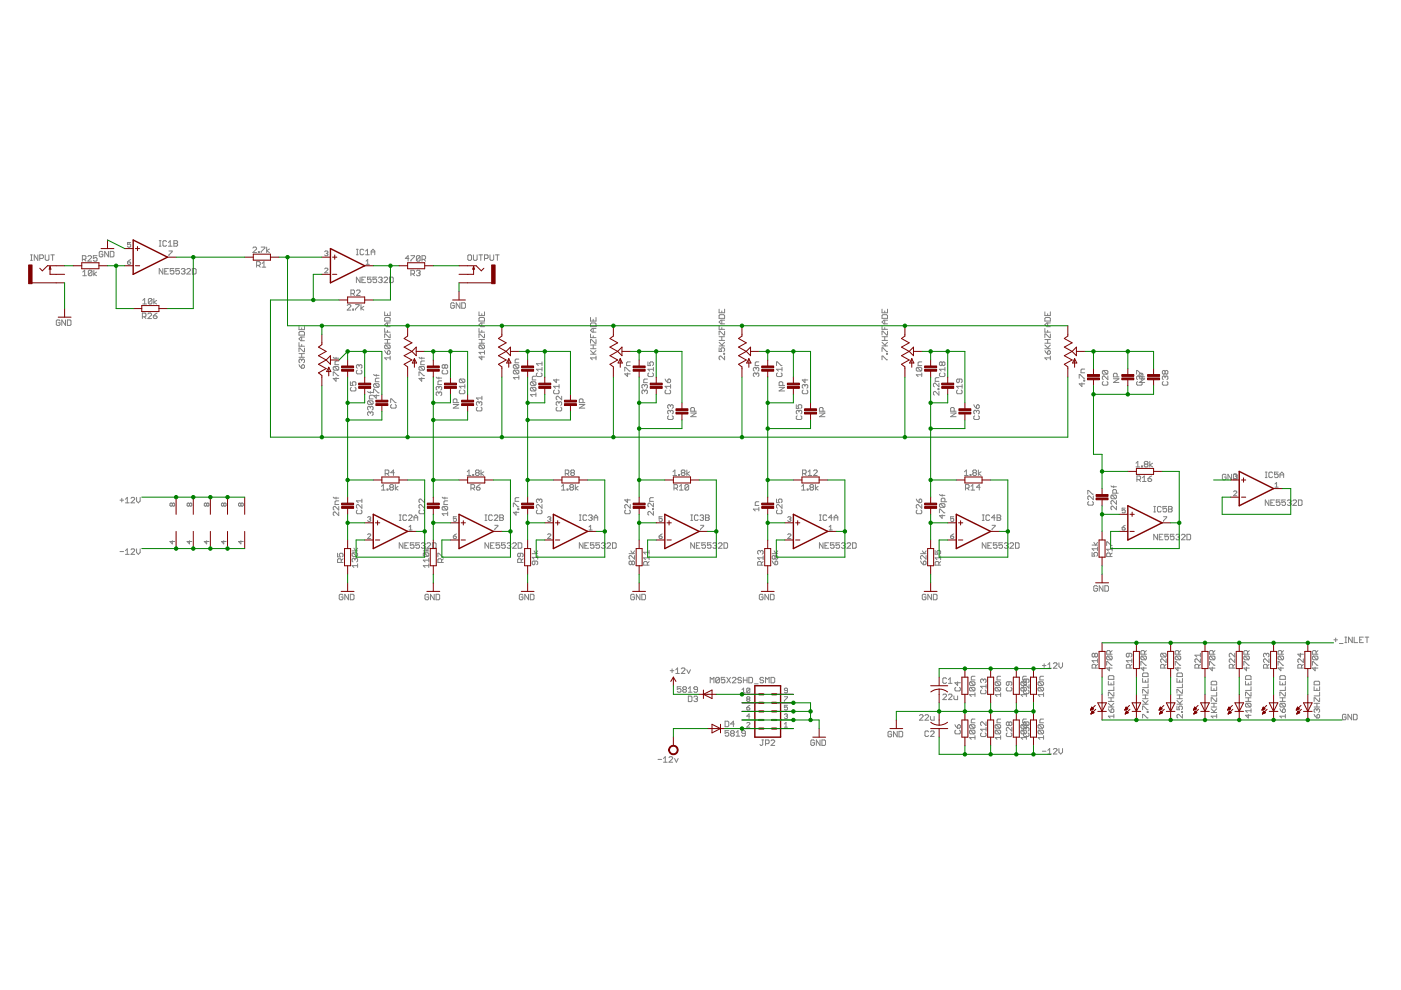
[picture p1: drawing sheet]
<svg xmlns="http://www.w3.org/2000/svg" width="297mm" height="210mm" viewBox="0 0 297 210" stroke-linecap="round" stroke-linejoin="round" font-family="sans-serif">
<g fill="none" stroke="#808080" stroke-width=".21">
<path d="M6.5 55.2h.4M6.5 54h.4M6.7 54v1.2M8 54v1.2l-.7-1.2v1.2M8.4 54.8h.6l.2-.2v-.4l-.2-.2h-.6v1.2M9.6 54v1l.2 .2h.4l.2-.2v-1M10.8 54h.7M11.2 54v1.2M17.5 55h.5l.2-.2v-.4l-.2-.2h-.5v1.2M17.5 57.7l.4-.4v1.2M17.5 58.5h.8M17.8 55l.4 .4"/>
<path d="M18.6 54.4l.2-.2h.4l.2 .2v.2l-.8 .8h.8M19.5 57.5l-.2-.2h-.4l-.2 .2v.8M19.5 57.5v.8l-.2 .2h-.4l-.2-.2M19.5 57.5l-.8 .8M19.9 57.3v1.2M20.5 57.7l-.6 .4 .6 .4M20.6 54.2h-.8v.6l.4-.2 .4 .2v.4l-.2 .2h-.4l-.2-.2M21.8 53.5l-.2-.2h-.4l-.2 .2v.8l.2 .2h.4l.2-.2v-.4h-.4M23 53.3v1.2l-.8-1.2v1.2M23.4 53.3h.6l.2 .2v.8l-.2 .2h-.6zM27 55.5h.5l.2 .4-.2 .1h-.3l-.2-.1zM27.7 55l-.7 .5"/>
<path d="M27.7 51.4h-.7v.5l.4-.2 .3 .2v.3l-.2 .2h-.3l-.2-.2M33.8 52.2h.3M33.8 51h.3M34 51v1.2M34.5 56.9v1.2l-.7-1.2v1.2M34.9 57.5h.4M35.3 51.2l-.2-.2h-.4l-.2 .2v.8l.2 .2h.4l.2-.2M35.7 56.9h-.8v1.2h.8M35.7 51.4l.4-.4v1.2M35.7 52.2h.8M35.8 53.2h.7l-.7 1M36.9 56.9h-.8v.6l.4-.2 .4 .2v.4l-.2 .2h-.4l-.2-.2"/>
<path d="M36.9 51h.6l.2 .2-.2 .4 .2 .4-.2 .2h-.6zM36.9 51.6h.6M38 56.9h-.7v.6l.5-.2 .2 .2v.4l-.2 .2h-.3l-.2-.2M38.4 57.1l.2-.2h.4l.2 .2-.2 .4M38.8 57.5h.2M39 57.5l.2 .2-.2 .4h-.4l-.2-.2M39.6 57.1l.2-.2h.4l.2 .2v.2l-.8 .8h.8M40.8 56.9h.6l.2 .2v.8l-.2 .2h-.6zM53.6 52.6l.2-.2h.4l.2 .2v.2l-.8 .8h.8M54.4 56.3h.6l.2-.2v-.4l-.2-.2h-.6v1.1M54.8 53.4h.2v.2h-.2zM54.8 56.3l.4 .3"/>
<path d="M55.4 52.4h.8v.2l-.8 .8v.2M55.6 55.9l.4-.4v1.1M55.6 56.6h.7M56.5 52.4v1.2M57.1 52.8l-.6 .4 .6 .4M68.8 57l.2-.1h.3l.2 .1v.2l-.7 .6h.7M68.8 53.4l.2-.2h.3l.2 .2-.2 .3M69.2 53.7h.1M69.3 53.7l.2 .2-.2 .3h-.3l-.2-.1M75.6 54h.3M75.6 52.9h.3M75.8 52.9v1.1"/>
<path d="M76.3 58.8v1.1l-.7-1.1v1.1M76.7 59.3h.4M77.1 53l-.2-.1h-.4l-.2 .1v.8l.2 .2h.4l.2-.2M77.5 58.8h-.8v1.1h.8M77.5 53.2l.4-.3v1.1M77.5 54h.8M77.6 55.4l.4-.4v1M77.6 56h.7M78.7 58.8h-.8v.5l.4-.2 .4 .2v.4l-.2 .2h-.4l-.2-.2M78.7 54v-.8l.4-.3 .4 .3v.8M78.7 53.4h.8M79.9 58.8h-.8v.5l.4-.2 .4 .2v.4l-.2 .2h-.4l-.2-.2"/>
<path d="M80.2 58.9l.3-.1h.3l.2 .1-.2 .4M80.6 59.3h.2M80.8 59.3l.2 .2-.2 .4h-.3l-.3-.2M81.4 58.9l.2-.1h.4l.2 .1v.2l-.8 .8h.8M82.6 58.8h.6l.2 .1v.8l-.2 .2h-.6zM86.7 54.8h-.8l.6-.6v1.2M87.1 58.1h.6l.2-.2v-.4l-.2-.2h-.6v1.2M87.1 54.2h.8l-.8 1.2M87.5 58.1l.4 .4M88.3 57.5l.2-.2h.4l.2 .2-.2 .4M88.7 57.9h.2M88.9 57.9l.2 .2-.2 .4h-.4l-.2-.2"/>
<path d="M89.1 54.4l-.2-.2h-.4l-.2 .2v.8M89.1 54.4v.8l-.2 .2h-.4l-.2-.2M89.1 54.4l-.8 .8M89.5 55h.5l.2-.2v-.4l-.2-.2h-.5v1.2M89.9 55l.3 .4M99.2 54.2l.2-.2h.4l.2 .2v.8l-.2 .2h-.4l-.2-.2zM100.4 54v1l.2 .2h.3l.3-.2v-1M101.5 54h.8M101.9 54v1.2M102.7 54.8h.6l.2-.2v-.4l-.2-.2h-.6v1.2M103.9 54v1l.2 .2h.4l.2-.2v-1M105.1 54h.7"/>
<path d="M105.5 54v1.2M12.7 68l-.2-.2h-.4l-.2 .2v.8l.2 .2h.4l.2-.2v-.4h-.4M13.9 67.8v1.2l-.8-1.2v1.2M14.3 67.8h.6l.1 .2v.8l-.1 .2h-.6zM30.2 67.2h.6l.1-.2v-.4l-.1-.2h-.6v1.1M30.3 63.7l.4-.4v1.2M30.3 64.5h.8M30.6 67.2l.3 .3M31.3 66.6l.2-.2h.4l.2 .2v.2l-.8 .7h.8M32.2 63.5v.8l-.2 .2h-.4l-.1-.2M32.2 63.5l-.2-.2h-.4l-.1 .2v.8M32.2 63.5l-.7 .8"/>
<path d="M32.5 67h.6l.2 .4-.2 .1h-.4l-.2-.1zM32.6 63.3v1.2M33.2 63.7l-.6 .4 .6 .4M33.3 66.4l-.8 .6M63.4 77.3l.6 .8M63.4 69.1v.8h1.2v-.8M63.4 70.5l.2-.2h.7l.3 .2v.6h-1.2zM63.4 72.6v.8h1.2M63.4 75.8h1.2M63.4 75h1.2M64 77.5l.3-.2 .3 .2v.4l-.3 .2h-.3zM64 76.3l-.2-.2-.4 .2v.4l.2 .2"/>
<path d="M64 76.3l.2-.2 .4 .2v.4l-.3 .2M64 69.5v.4M64 71.5v.7M64 73v.4M64 75v.8M64 76.3v.2M64.6 73.8v.8h-.3l-.7-.8h-.2v.8M64.6 71.5h-.8l-.4 .3 .4 .4h.8M70.7 79.7v-.8l1.1 .8M70.7 75.8l.1 .1h1M70.8 77.7l-.1 .2v.4l.1 .2h.8M70.8 77.7h.8l.2 .2v.4l-.2 .2"/>
<path d="M70.8 77.7l.8 .8M71.2 75.8v.3M71.8 76.5h-.6l-.2 .2v.6h.8M73.6 64.8l.2-.2h.4l.2 .2v.2l-.8 .7h.8M74.4 62.3h.6l.2-.2v-.4l-.2-.2h-.6v1.2M74.8 65.5h.2v.2h-.2zM74.8 62.3l.4 .4M75.4 64.6h.7v.2l-.7 .7v.2M75.6 61.7l.2-.2h.4l.1 .2v.2l-.7 .8h.7M75.8 78.5l-.2 .2v.4l.2 .2h.7l.2-.2v-.4l-.2-.2M76.1 77.5l-.2-.2-.3 .2v.4l.2 .2M76.1 77.5l.2-.2 .4 .2v.4l-.2 .2"/>
<path d="M76.1 77.5v.2M76.5 64.6v1.1M77.1 65l-.6 .3 .6 .4M79.2 79.4l.2 .2h1M79.8 79.4v.4M81.6 72.8h1.1M81.6 72h1.1M81.6 69.6v.8h1.1M81.6 67.5l.2-.2h.7l.2 .2v.6h-1.1zM81.6 66.1v.8h1.1v-.8M81.6 74.3l.5 .8M81.8 73.2l-.2 .1v.4l.2 .2h.7"/>
<path d="M81.8 73.2h.7l.2 .1v.4l-.2 .2M81.8 73.2l.7 .7M82.1 66.5v.4M82.1 68.5v.8M82.1 70v.4M82.1 72v.8M82.3 74.3l.4 .2v.4l-.2 .2h-.4v-.6zM82.7 75.9h-1.1l.4 .4M82.7 70.8v.8h-.2l-.7-.8h-.2v.8M82.7 68.5h-.7l-.4 .4 .4 .4h.7M82.7 75.5v.8M88.8 79.7v-.8l1.2 .8"/>
<path d="M88.8 75.8l.2 .1h1M89 77.7l-.2 .2v.4l.2 .2h.8M89 77.7h.8l.2 .2v.4l-.2 .2M89 77.7l.8 .8M89.4 75.8v.3M90 76.5h-.6l-.2 .2v.6h.8M92.5 80l.2 .2h.9M93 80v.4M93.9 78.5l-.2 .2v.4l.2 .2h.8l.2-.2v-.4l-.2-.2M94.3 77.5l-.2-.2-.4 .2v.4l.2 .2 .4-.2M94.3 77.5l.2-.2 .4 .2v.4l-.2 .2-.4-.2M94.3 77.5v.4"/>
<path d="M96.3 64.4l-.2-.2h-.3l-.2 .2v.8l.2 .2h.3l.2-.2v-.4h-.4M97.5 64.2v1.2l-.8-1.2v1.2M97.9 64.2h.6l.2 .2v.8l-.2 .2h-.6zM101.6 72.8h1.1M101.6 72h1.1M101.6 69.6v.8h1.1M101.6 67.5l.1-.2h.8l.2 .2v.6h-1.1zM101.6 66.1v.8h1.1v-.8M101.7 73.2l-.1 .1v.4l.1 .2h.8M101.7 73.2h.8l.2 .1v.4l-.2 .2M101.7 73.2l.8 .7M102.2 75.5v.8l-.6-.6h1.1"/>
<path d="M102.2 66.5v.4M102.2 68.5v.8M102.2 70v.4M102.2 72v.8M102.7 70.8v.8h-.2l-.8-.8h-.1v.8M102.7 68.5h-.8l-.3 .4 .3 .4h.8M102.7 74.7h-1.1l.3 .4M102.7 74.3v.8M109 78.5h.8l.2 .2v.4l-.2 .2M109 77.3h.8l.2 .2v.4l-.2 .2M109 78.5l-.2 .2v.4l.2 .2h.8M109 77.3l-.2 .2v.4l.2 .2h.8"/>
<path d="M109 78.5l.8 .8M109 77.3l.8 .8M110 79.7v.7M110 76.1h-.6l-.2 .2v.6h.8M113.6 79.8h-.5l-.2 .2v.6h.7M113.9 79.1l-.2 .2v.4l.2 .1h.8l.2-.1v-.4l-.2-.2M114.9 76.7v.8M114.9 77.9v.8M114.9 78.3h-1.2l.4 .4M114.9 77.1h-1.2l.4 .4M125.2 67.3v.8h1.2v-.8M125.2 70.8v.8h1.2"/>
<path d="M125.2 75.1h1.2M125.2 73.9h1.2M125.2 74.3l.8 .8M125.2 73.2h1.2M125.4 68.5h.8l.2 .2v.6h-1.2v-.6zM125.8 67.7v.4M125.8 69.6v.8M125.8 71.2v.4M125.8 73.2v.7M126.4 72v.8h-.2l-.8-.8h-.2v.8M126.4 75.5v.8M126.4 75.9h-1.2l.4 .4"/>
<path d="M126.4 69.6h-.8l-.4 .4 .4 .4h.8M126.4 74.3l-.6 .6M132.5 78.7v-.8h.2l.7 .8h.2M133.1 79.1v.7l-.6-.5h1.1M133.6 76.7h-.5l-.3 .2v.6h.8M137.4 76.7v.8h.5l-.1-.4 .1-.4h.4l.2 .2v.4l-.2 .2M137.6 79.1l-.2 .2v.4l.2 .1h.7l.2-.1v-.4l-.2-.2M138.5 78.3h-1.1l.4 .4M138.5 77.9v.8M152.5 73.7v.8h.5l-.2-.4 .2-.4h.4l.2 .2v.4l-.2 .2M152.5 73.3h1.1M152.5 72.2h1.1"/>
<path d="M152.5 71.4h1.1M152.5 69.1v.7h1.1M152.5 65.6v.7h1.1v-.7M152.5 72.6l.7 .7M152.7 66.7h.7l.2 .2v.6h-1.1v-.6zM153 65.9v.4M153 67.9v.8M153 69.4v.4M153 71.4v.8M153.4 74.9h.2v.2h-.2zM153.6 75.5v.8l-.8-.8-.3 .2v.4l.2 .2M153.6 70.2v.8h-.2l-.7-.8h-.2v.8"/>
<path d="M153.6 67.9h-.8l-.3 .4 .3 .4h.8M153.6 72.6l-.6 .6M160.3 78.1l-.2-.2-.4 .2v.4l.2 .2M160.3 78.1l.2-.2 .4 .2v.4l-.2 .2M160.3 79.3l-.2-.2-.4 .2v.4l.2 .1M160.3 79.3l.2-.2 .4 .2v.4l-.2 .1M160.3 78.1v.2M160.3 79.3v.2M160.9 76.7h-.6l-.2 .2v.6h.8M164.6 77.5v-.8h.2l.8 .8h.2M164.8 79.1l-.2 .2v.4l.2 .1h.8l.2-.1v-.4l-.2-.2M165.8 78.3h-1.2l.4 .4"/>
<path d="M165.8 77.9v.8M187 65.6v.7h1.2v-.7M187 69.1v.7h1.2M187 74.5v-.8h.2l.8 .8h.2M187 76.3v-.8h.2l.8 .8h.2M187 73.3h1.2M187 72.6l.8 .7M187 72.2h1.2M187 71.4h1.2M187.2 66.7h.8l.2 .2v.6h-1.2v-.6zM187.6 65.9v.4M187.6 67.9v.8"/>
<path d="M187.6 69.4v.4M187.6 71.4v.8M188 74.9h.2v.2h-.2zM188.2 70.2v.8h-.2l-.8-.8h-.2v.8M188.2 72.6l-.6 .6M188.2 67.9h-.8l-.4 .4 .4 .4h.8M194.5 77.9h.7l.2 .2v.4l-.2 .2M194.5 77.9l-.2 .2v.4l.2 .2h.7M194.5 77.9l.7 .8M195.4 76.7h-.5l-.3 .2v.6h.8M195.4 79.5h-1.1l.3 .3M195.4 79.1v.7"/>
<path d="M199.4 79.1l-.2 .2v.4l.2 .1h.8l.1-.1v-.4l-.1-.2M199.7 76.9l-.1-.2-.4 .2v.4l.2 .2 .3-.2M199.7 76.9l.3-.2 .3 .2v.4l-.1 .2-.5-.2M199.7 76.9v.4M200.3 77.9v.8M200.3 78.3h-1.1l.4 .4M221.5 66.1v.8h1.2v-.8M221.5 67.5l.2-.2h.8l.2 .2v.6h-1.2zM221.5 74.3l.6 .8M221.5 73.9h1.2M221.5 73.2l.8 .7M221.5 72.8h1.2"/>
<path d="M221.5 72h1.2M221.5 69.6v.8h1.2M222.1 74.5l.2-.2 .4 .2v.4l-.2 .2h-.4zM222.1 66.5v.4M222.1 68.5v.8M222.1 70v.4M222.1 72v.8M222.7 75.9h-1.2l.4 .4M222.7 70.8v.8h-.2l-.8-.8h-.2v.8M222.7 75.5v.8M222.7 73.2l-.6 .5M222.7 68.5h-.8l-.4 .4 .4 .4h.8"/>
<path d="M230 78.3h-.6l-.2 .1v.6h.8M233.9 78.5l-.2 .2v.4l.2 .2h.8M233.9 78.5h.8l.2 .2v.4l-.2 .2M233.9 78.5l.8 .8M234.9 79.7v.8l-.8-.8-.4 .2v.4l.2 .2M236.9 79.9v-.6l-.2-.2h-.4l-.2 .2v.6h1.1M241 79.3v-.8h.2l.8 .8h.1M241.6 79.9l-.2-.2-.4 .2v.4l.2 .2M241.6 79.9l.2-.2 .3 .2v.4l-.1 .2M241.6 79.9v.2M242.3 79.9v-.6l-.2-.2h-.4l-.2 .2v.6h1.2M247 79.9l-.2-.2-.4 .2v.4l.2 .2"/>
<path d="M247 79.9l.2-.2 .4 .2v.4l-.2 .2M247 78.7l-.2-.2-.4 .2v.4l.2 .2 .4-.2M247 78.7l.2-.2 .4 .2v.4l-.2 .2-.4-.2M247 78.7v.4M247 79.9v.2M71.2 80.1v.7l-.5-.6h1.1M74.3 80.9v.8h.6l-.2-.4 .2-.4h.4l.2 .3v.3l-.2 .2M74.5 82.1l-.2 .2v.4l.2 .2h.8l.2-.2v-.4l-.2-.2M77.9 83l.2 .2h1M78.1 85l-.2 .2v.4l.2 .1h.8M78.1 85h.8l.2 .2v.4l-.2 .1M78.1 85l.8 .7"/>
<path d="M78.5 86.3l-.2-.2-.4 .2v.4l.2 .2M78.5 87.5l-.2-.2-.4 .2v.4l.2 .2M78.5 86.3l.2-.2 .4 .2v.4l-.2 .2M78.5 87.5l.2-.2 .4 .2v.4l-.2 .2M78.5 83v.4M78.5 86.3v.2M78.5 87.5v.2M79.1 83.8h-.6l-.2 .2v.6h.8M79.2 83.3v-.8h.2l.8 .8h.2M79.4 81.3l-.2 .2v.4l.2 .2h.8M79.4 81.3h.8l.2 .2v.4l-.2 .2M79.4 81.3l.8 .8"/>
<path d="M79.8 83.7v.8l-.6-.6h1.2M80.4 80.2h-.6l-.2 .2v.5h.8M82.8 85.4v-.8h.2l.8 .8h.2M83 85.8l-.2 .2v.3l.2 .2h.8l.2-.2v-.3l-.2-.2M89.4 80.1v.7l-.6-.6h1.2M93 83.3l-.1-.2-.4 .2v.4l.2 .2M93 82.1l-.1-.2-.4 .2v.4l.2 .2M93 83.3l.2-.2 .4 .2v.4l-.1 .2M93 82.1v.2M93 83.3v.2M93 82.1l.2-.2 .4 .2v.4l-.1 .2M93.6 80.8h-.6l-.1 .1v.6h.7"/>
<path d="M96.1 85.8h1.2l-1.2 .7h1.2M96.9 85.4v-.6l-.2-.2h-.4l-.2 .2v.6h1.2M97.6 80.4l-.2 .2v.3l.2 .2h.7M97.6 80.4h.7l.3 .2v.3l-.3 .2M97.6 82.7l-.2 .2v.4l.2 .2h.7l.3-.2v-.4l-.3-.2M97.6 80.4l.7 .7M98.6 81.5v.8M98.6 81.9h-1.2l.4 .4M101.2 86.3l-.2 .2v.4l.2 .2h.8l.2-.2v-.4l-.2-.2M101.6 85.4l-.2-.2-.4 .2v.3l.2 .3M101.6 85.4v.2M101.6 85.4l.2-.2 .4 .2v.3l-.2 .3"/>
<path d="M102 99.7v1.1M102.2 84v.8M102.2 84.4h-1.2l.4 .4M110 80.1h-1.2l.4 .3M112.7 82.1h.7l.2 .2v.4l-.2 .2M112.7 80.9h.7l.2 .3v.3l-.2 .2M112.7 82.1l-.2 .2v.4l.2 .2h.7M112.7 80.9l-.2 .3v.3l.2 .2h.7M112.7 82.1l.7 .8M112.7 80.9l.7 .8M113.6 83.7h-1.1l.4 .4M113.6 83.3v.8"/>
<path d="M117.6 82.7l-.2 .2v.4l.2 .2h.7l.2-.2v-.4l-.2-.2M118 80.4v.7l-.6-.5h1.1M118.1 86.3l-.2 .2v.4l.2 .2h.8l.2-.2v-.4l-.2-.2M118.5 85.4v.2M118.5 85.4l-.2-.2-.4 .2v.3l.2 .3M118.5 85.4l.2-.2 .4 .2v.3l-.2 .3M118.5 81.9h-1.1l.4 .4M118.5 81.5v.8M119.1 84v.8l-.8-.8-.4 .2v.4l.2 .2M122.8 85.8h1.2l-1.2 .7h1.2M123.6 85.4v-.6l-.2-.2h-.4l-.2 .2v.6h1.2M136.7 81.7l-.2-.2-.4 .2v.4l.2 .2"/>
<path d="M136.7 81.7l.2-.2 .4 .2v.4l-.2 .2M136.7 82.9l-.2-.2-.4 .2v.4l.2 .2M136.7 82.9l.2-.2 .4 .2v.4l-.2 .2M136.7 81.7v.2M136.7 82.9v.2M137.3 80.4h-.6l-.2 .2v.5h.8M141 80.4l.6 .7M141.2 82.7l-.2 .2v.4l.2 .2h.8l.2-.2v-.4l-.2-.2M141.8 88.2l-.2 .1v.5l.2 .1h.7l.2-.1v-.5l-.2-.1M141.8 80.4l.4 .2v.3l-.2 .2h-.4v-.5zM142.1 87.2l-.2-.2-.3 .2v.4l.2 .2M142.1 86l-.2-.2-.3 .2v.4l.2 .2"/>
<path d="M142.1 86v.2M142.1 87.2v.2M142.1 86l.2-.2 .4 .2v.4l-.2 .2M142.1 87.2l.2-.2 .4 .2v.4l-.2 .2M142.2 81.9h-1.2l.4 .4M142.2 81.5v.8M145.6 99.7v1.1M146.5 87.6h1.1l-1.1 .7h1.1M147.2 87.2v-.6l-.2-.2h-.3l-.2 .2v.6h1.1M165.2 82.1h1.1l-1.1 .8h1.1M166 81.7v-.5l-.2-.3h-.4l-.2 .3v.5h1.1M168.8 85.8v.8h.6l-.2-.4 .2-.4h.4l.2 .2v.4l-.2 .2"/>
<path d="M169 88.2l-.2 .1v.5l.2 .1h.8l.2-.1v-.5l-.2-.1M169.4 87.2l-.2-.2-.4 .2v.4l.2 .2M169.4 87.2l.2-.2 .4 .2v.4l-.2 .2M169.4 87.2v.2M170.3 82.7l-.2 .2v.4l.2 .2h.8l.2-.2v-.4l-.2-.2M170.7 81.7l-.2-.2-.4 .2v.4l.2 .2M170.7 81.7l.2-.2 .4 .2v.4l-.2 .2M170.7 80.4v.7l-.6-.5h1.2M170.7 81.7v.2M172.5 99.8l.2-.1h.4l.2 .1v.2l-.8 .8h.8M173.7 87.6h1.2l-1.2 .7h1.2M174.5 87.2v-.6l-.2-.2h-.4l-.2 .2v.6h1.2"/>
<path d="M198.9 82.4h.2v.2h-.2zM199.1 81.2v.8l-.8-.8-.4 .2v.4l.2 .2M199.1 83v.8l-.8-.8-.4 .2v.4l.2 .2M199.1 80.1h-.6l-.2 .2v.6h.8M201.5 87.6h1.2l-1.2 .7h1.2M202.3 87.2v-.6l-.2-.2h-.4l-.2 .2v.6h1.2M203 82.7l-.2 .2v.4l.2 .2h.8l.2-.2v-.4l-.2-.2M203.4 80.4v.5l-.2 .2-.4-.2v-.3l.2-.2h.8l.2 .2v.3l-.2 .2M204 81.9h-1.2l.4 .4M204 81.5v.8M206.5 85.8l.5 .8M206.7 88.2l-.2 .1v.5l.2 .1h.7l.2-.1v-.5l-.2-.1"/>
<path d="M207 87.2v.2M207 87.2l-.2-.2-.3 .2v.4l.2 .2M207 87.2l.2-.2 .4 .2v.4l-.2 .2M207.2 85.8l.4 .2v.4l-.2 .2h-.4v-.6zM207.4 99.7v1.1M228.8 80.2v-.8h.2l.8 .8h.2M229.4 81.2v.8l-.6-.6h1.2M229.8 80.6h.2v.2h-.2zM233.9 80.9l-.2 .2v.4l.2 .2h.8l.2-.2v-.4l-.2-.2M236.1 80.3h1.1l-1.1 .8h1.1M240.9 98.2l.3-.4v1.2M240.9 99h.7"/>
<path d="M241.2 80.9l-.2 .2v.4l.2 .2h.8l.1-.2v-.4l-.1-.2M241.5 80.3h1.2l-1.2 .8h1.2M242 98.8h.2v.2h-.2zM242.8 98.4l-.2-.2 .2-.4h.4l.2 .2-.2 .4M242.8 98.4l-.2 .2 .2 .4h.4l.2-.2-.2-.4M242.8 98.4h.4M243.8 97.8v1.2M244.4 98.2l-.6 .4 .6 .4M246.6 80.9l-.2 .2v.4l.2 .2h.8l.2-.2v-.4l-.2-.2M25.4 106h.8M25.4 116.9h.8M25.8 105.7v.7"/>
<path d="M26.6 106.6h.8M26.6 116.8l.4-.4v1.1M26.6 105.9l.4-.4v1.1M26.6 117.5h.8M27.8 105.7l.2-.2h.4l.2 .2v.2l-.8 .7h.8M27.8 116.6l.2-.2h.4l.2 .2v.2l-.8 .7h.8M29 105.5v.7l.3 .4 .4-.4v-.7M29 116.4v.7l.3 .4 .4-.4v-.7M36.5 106.8l-.1-.1-.4 .1v.4l.2 .1 .3-.1M36.5 106.8l.2-.1 .3 .1v.4l-.1 .1-.4-.1M36.5 106.8v.4M36.5 114.6v.7l-.5-.5h1"/>
<path d="M40.2 106.8l-.2-.1-.3 .1v.4l.1 .1 .4-.1M40.2 106.8l.1-.1 .4 .1-.2 .5-.3-.1M40.2 114.6v.7l-.5-.5h1M40.2 106.8v.4M43.8 106.8l-.2-.1-.3 .1v.4l.2 .1 .3-.1M43.8 106.8l.2-.1 .3 .1v.4l-.2 .1-.3-.1M43.8 114.6v.7l-.5-.5h1M43.8 106.8v.4M47.4 106.8l-.1-.1-.4 .1v.4l.2 .1 .3-.1M47.4 106.8l.2-.1 .3 .1v.4l-.1 .1-.4-.1M47.4 114.6v.7l-.5-.5h1M47.4 106.8v.4"/>
<path d="M51.1 106.8l-.2-.1-.3 .1v.4l.1 .1 .4-.1M51.1 106.8l.1-.1 .4 .1v.4l-.2 .1-.3-.1M51.1 114.6v.7l-.5-.5h1M51.1 106.8v.4M70.7 105.4l.1 .2h1M71.2 105.4v.4M71.6 117.3v.8h.6l-.3-.4 .3-.4h.3l.2 .2v.4l-.2 .2M71.8 107.4v.7l-.8-.7-.3 .2v.3l.1 .2M71.8 108.5v.8l-.8-.8-.3 .2v.4l.1 .2M71.8 106.2h-.6l-.2 .2v.6h.8M72.3 119.3v-.6l-.1-.2h-.4l-.2 .2v.6h1.1M72.7 118.5l-.4 .4"/>
<path d="M74.7 116.8h1.1M74.8 117.2h.8l.2 .2v.4l-.2 .2M74.8 117.2l-.1 .2v.4l.1 .2h.8M74.8 117.2l.8 .8M75 116.2l.4 .6 .4-.6M75.2 118.6l.2-.2 .4 .2v.4l-.2 .1M75.2 118.6l-.2-.2-.3 .2v.4l.1 .1M75.2 118.6v.2M75.8 108.1l-.2 .3v.3l.2 .2h.7l.2-.2v-.3l-.2-.3M75.8 119.9h-1.1l.3 .4M75.8 119.5v.8M76.7 107v.8l-.8-.8-.3 .2v.4l.2 .2"/>
<path d="M76.7 105.8v.8M76.7 106.2h-1.1l.3 .4M77.9 113.4l.2-.2h.3l.2 .2-.7 .8h.7M77.9 109.7l.2-.1h.3l.2 .1-.2 .4M78.3 110.1h.1M78.4 110.1l.2 .1-.2 .4h-.3l-.2-.2M80.9 103.1l.4-.4v1.2M80.9 103.9h.8M81.7 100.4h.6l.1-.2v-.4l-.1-.1h-.6v1.1M82.1 103.7h.2v.2h-.2zM82.1 100.4l.3 .4M82.8 103.3l-.2-.2 .2-.4h.4l.2 .2-.2 .4"/>
<path d="M82.8 103.3l-.2 .2 .2 .4h.4l.2-.2-.2-.4M82.8 103.3h.4M83.6 100.2h-.8l.6-.5v1.1M83.8 102.7v1.2M84.4 103.1l-.6 .4 .6 .4M84.6 110.3h.4M84.6 109.2h.4M84.9 109.2v1.1M85.4 115.1v1.1l-.8-1.1v1.1M85.8 115.7h.4M86.2 109.4l-.2-.2h-.4l-.2 .2v.8l.2 .1h.4l.2-.1M86.6 115.1h-.8v1.1h.8"/>
<path d="M86.6 109.4l.2-.2h.4l.2 .2v.2l-.8 .7h.8M86.7 111.7l.4-.3v1M86.7 112.4h.7M87.8 115.1h-.8v.6l.4-.2 .4 .2v.4l-.2 .1h-.4l-.2-.1M87.8 110.3v-.7l.4-.4 .4 .4v.7M87.8 109.8h.8M88.9 115.1h-.7v.6l.4-.2 .3 .2v.4l-.1 .1h-.4l-.2-.1M89 108.1l-.2 .3v.3l.2 .2h.8l.2-.2v-.3l-.2-.3M89.3 115.3l.2-.2h.4l.2 .2-.2 .4M89.7 115.7h.2M89.7 116.8h1.2M89.9 115.7l.2 .2-.2 .3h-.4l-.2-.1"/>
<path d="M89.9 117.2l-.2 .2v.4l.2 .2h.8M89.9 117.2h.8l.2 .2v.4l-.2 .2M89.9 117.2l.8 .8M90 107v.8l-.8-.8-.4 .2v.4l.2 .2M90 105.8v.8l-.8-.8-.4 .2v.4l.2 .2M90.1 116.2l.4 .6 .4-.6M90.5 115.3l.2-.2h.4l.2 .2v.2l-.8 .7h.8M90.9 118.8h-1.2l.4 .3M90.9 119.9h-1.2l.4 .4M90.9 118.4v.7M90.9 119.5v.8M91.7 115.1h.6l.2 .2v.8l-.2 .1h-.6z"/>
<path d="M92.8 118.1v-.8l1.2 .8M93.6 119.3v-.6l-.2-.2h-.4l-.2 .2v.6h1.2M93.7 105.4l.2 .2h1M93.9 107.4h.8l.2 .2v.3l-.2 .2M93.9 107.4l-.2 .2v.3l.2 .2h.8M93.9 107.4l.8 .7M94 118.5l-.4 .4M94.3 105.4v.4M94.9 106.2h-.6l-.2 .2v.6h.8M94.9 108.9h-1.2l.4 .4M94.9 108.5v.8M96.1 113.7h.5l.2 .3-.5 .2-.2-.2z"/>
<path d="M96.8 109.6h-.7v.5l.5-.2 .2 .5-.2 .2-.5-.2M96.8 113.2l-.7 .5M99.1 100l.3-.3v1.1M99.1 100.8h.7M99.8 103.5h.6l.2-.2v-.4l-.2-.2h-.6v1.2M100.2 100.6h.2v.2h-.2zM100.2 103.5l.4 .4M101 103.3h.6l.2 .4-.2 .2h-.4l-.2-.2zM101 100.2l-.2 .2 .2 .4h.4l.2-.2-.2-.4M101 100.2l-.2-.2 .2-.3h.4l.2 .1-.2 .4M101 100.2h.4M101.8 102.7l-.8 .6"/>
<path d="M102.6 100l-.6 .4 .6 .4M102.8 110.3h.4M102.8 109.2h.4M103 109.2v1.1M103.6 115.1v1.1l-.8-1.1v1.1M104 115.7h.4M104.4 109.4l-.2-.2h-.4l-.2 .2v.8l.2 .1h.4l.2-.1M104.8 115.1h-.8v1.1h.8M104.8 109.4l.2-.2h.4l.2 .2v.2l-.8 .7h.8M104.9 111.4h.7l-.7 1M106 115.1h-.8v.6l.4-.2 .4 .2v.4l-.3 .1h-.3l-.2-.1M106 109.2h.5l.2 .2-.2 .4 .2 .4-.2 .1h-.5z"/>
<path d="M106 109.8h.5M107.1 115.1h-.8v.6l.4-.2 .4 .2v.4l-.2 .1h-.4l-.2-.1M107.5 115.3l.2-.2h.4l.2 .2-.2 .4M107.9 115.7h.2M108.1 115.7l.2 .2-.2 .3h-.4l-.2-.1M108.7 115.3l.2-.2h.4l.2 .2v.2l-.8 .7h.8M108.8 107.5v-.8h.2l.8 .8h.2M109.4 108.4v.8l-.6-.6h1.2M109.8 107.8h.2v.3h-.2zM109.9 115.1h.5l.2 .2v.8l-.2 .1h-.5zM110 105.5h-.6l-.2 .2v.6h.8M110.3 117.3v.6l-.2 .2-.4-.2v-.4l.2-.2h.8l.2 .2v.4l-.2 .2"/>
<path d="M110.5 119.3v-.6l-.2-.2h-.4l-.2 .2v.6h1.2M110.9 118.5l-.4 .4M112.8 117.4h1.2M113.2 116.8l.4 .6 .4-.6M113.4 119v.5l-.2 .2-.4-.2v-.4l.2-.1h.8l.2 .1v.4l-.2 .2M113.9 108.1l-.2 .3v.3l.2 .2h.8l.2-.2v-.3l-.2-.3M114 117.8v.8M114 118.2h-1.2l.4 .4M114.3 106l-.2-.2-.4 .2v.4l.2 .2M114.3 106l.2-.2 .4 .2v.4l-.2 .2M114.3 106v.2M114.9 107v.8l-.8-.8-.4 .2v.4l.2 .2"/>
<path d="M116.1 109.7l.2-.1h.3l.2 .1-.2 .4M116.1 113.4l.2-.2h.3l.2 .2-.7 .8h.7M116.4 110.1h.2M116.6 110.1l.2 .1-.2 .4h-.3l-.2-.2M119.1 103.9h.7M119.1 103.1l.3-.4v1.2M119.8 100.4h.6l.2-.2v-.4l-.2-.1h-.6v1.1M120.2 103.7h.2v.2h-.2zM120.2 100.4l.4 .4M121 103.3l-.2-.2 .2-.4h.4l.2 .2-.2 .4M121 103.3l-.2 .2 .2 .4h.4l.2-.2-.2-.4M121 103.3h.4"/>
<path d="M121.2 100.2l-.2 .2 .2 .4h.4l.2-.2-.2-.4M121.2 100.2l-.2-.2 .2-.3h.4l.2 .1-.2 .4M121.2 100.2h.4M122 102.7v1.2M122.6 103.1l-.6 .4 .6 .4M122.8 110.3h.4M122.8 109.2h.4M123 109.2v1.1M123.6 115.1v1.1l-.8-1.1v1.1M124 115.7h.4M124.4 109.4l-.2-.2h-.4l-.2 .2v.8l.2 .1h.4l.2-.1M124.8 115.1h-.8v1.1h.8"/>
<path d="M124.8 109.4l.2-.2h.4l.2 .2-.2 .4M124.9 111.7l.3-.3v1M124.9 112.4h.7M125.2 109.8h.2M125.4 109.8l.2 .2-.2 .3h-.4l-.2-.1M125.9 115.1h-.7v.6l.4-.2 .3 .2v.4l-.1 .1h-.4l-.2-.1M126 110.3v-.7l.3-.4 .4 .4v.7M126 109.8h.7M127.1 115.1h-.8v.6l.4-.2 .4 .2v.4l-.2 .1h-.4l-.2-.1M127.5 115.3l.2-.2h.4l.2 .2-.2 .4M127.9 115.7h.2M128.1 115.7l.2 .2-.2 .3h-.4l-.2-.1"/>
<path d="M128.7 115.3l.2-.2h.4l.2 .2v.2l-.8 .7h.8M129.9 115.1h.6l.1 .2v.8l-.1 .1h-.6zM132.7 108.1l-.2 .3v.3l.2 .2h.7l.2-.2v-.3l-.2-.3M133.1 105.8v.8l-.6-.6h1.1M133.4 117.4h1.1M133.6 107v.8l-.8-.8-.3 .2v.4l.2 .2M133.8 116.8l.4 .6 .3-.6M134 119.1l-.2-.1-.4 .1v.4l.2 .2 .4-.2M134 119.1l.2-.1 .3 .1v.4l-.2 .2-.3-.2M134 119.1v.4M134.5 117.8v.8l-.7-.8-.4 .2v.4l.2 .2M137.2 119.8v-.5l-.1-.2h-.4l-.2 .2v.5h1.1"/>
<path d="M137.6 119.1l-.4 .3M137.6 118.3h-1.1l.3 .4M137.6 116.7v.8M137.6 117.9v.8M137.6 117.1h-1.1l.3 .4M138.3 107.8h.2v.3h-.2zM138.5 106.7v.8l-.7-.8-.4 .2v.4l.2 .2M138.5 105.5h-.6l-.1 .2v.6h.7M138.5 108.4v.8l-.7-.8-.4 .2v.4l.2 .2M139.7 113.7h.6l.1 .3-.1 .2h-.4l-.2-.2zM140.4 109.6h-.7v.5l.6-.2 .1 .5-.1 .2h-.4l-.2-.2M140.4 113.2l-.7 .5"/>
<path d="M142.7 100.8h.8M142.7 100l.4-.3v1.1M142.9 103.5h.6l.2-.2v-.4l-.2-.2h-.6v1.2M143.3 103.5l.4 .4M143.9 100.6h.2v.2h-.2zM144.1 103.9h.7M144.1 103.1l.3-.4v1.2M144.6 100.2l-.2-.2 .2-.3h.4l.2 .1-.2 .4M144.6 100.2l-.2 .2 .2 .4h.4l.2-.2-.2-.4M144.6 100.2h.4M146 102.9l-.2-.2h-.4l-.2 .2v.8M146 102.9v.8l-.2 .2h-.4l-.2-.2"/>
<path d="M146 102.9l-.8 .8M146.2 100l-.6 .4 .6 .4M146.5 110.3h.4M146.5 109.2h.4M146.7 109.2v1.1M147.2 115.1v1.1l-.7-1.1v1.1M147.6 115.7h.4M148 109.4l-.2-.2h-.4l-.2 .2v.8l.2 .1h.4l.2-.1M148.4 115.1h-.8v1.1h.8M148.4 109.4l.2-.2h.4l.2 .2-.2 .4M148.5 111.4h.7l-.7 1M148.8 109.8h.2"/>
<path d="M149 109.8l.2 .2-.2 .3h-.4l-.2-.1M149.6 115.1h-.8v.6l.4-.2 .4 .2v.4l-.2 .1h-.4l-.2-.1M149.6 109.2h.6l.2 .2-.2 .4 .2 .4-.2 .1h-.6zM149.6 109.8h.6M150.7 115.1h-.7v.6l.4-.2 .3 .2v.4l-.1 .1h-.4l-.2-.1M151.2 115.3l.1-.2h.4l.2 .2-.2 .4M151.5 115.7h.2M151.7 115.7l.2 .2-.2 .3h-.4l-.1-.1M152.3 115.3l.2-.2h.4l.2 .2v.2l-.8 .7h.8M153.5 115.1h.6l.2 .2v.8l-.2 .1h-.6zM160.9 107.6v.7M160.9 106.4h-.6l-.2 .2v.6h.8"/>
<path d="M160.9 107.9h-1.2l.4 .4M161.2 116.9l-.2-.2-.4 .2v.4l.2 .2M161.2 116.9l.2-.2 .4 .2v.4l-.2 .2M161.2 116.9v.2M161.4 119.8v-.5l-.2-.2h-.4l-.2 .2v.5h1.2M161.8 118.3h-1.2l.4 .4M161.8 119.1l-.4 .3M161.8 117.9v.8M163.7 117.4h1.2M163.7 119l.6 .7M164.1 116.8l.4 .6 .4-.6M164.3 118l-.2-.2-.4 .2v.4l.2 .2 .4-.2"/>
<path d="M164.3 118l.2-.2 .4 .2v.4l-.2 .2-.4-.2M164.3 118v.4M164.5 119l.4 .1v.4l-.2 .2h-.4v-.6zM164.6 105.8v.8h.6l-.2-.4 .2-.4h.4l.2 .2v.4l-.2 .2M164.8 108.1l-.2 .3v.3l.2 .2h.8l.2-.2v-.3l-.2-.3M165.8 107v.8l-.8-.8-.4 .2v.4l.2 .2M167 113.4l.2-.2h.3l.2 .2-.7 .8h.7M167 109.7l.2-.1h.3l.2 .1-.2 .4M167.3 110.1h.2M167.5 110.1l.2 .1-.2 .4h-.3l-.2-.2M170 103.9h.7M170 103.1l.3-.4v1.2"/>
<path d="M170.2 100.4h.5l.2-.2v-.4l-.2-.1h-.5v1.1M170.5 100.4l.4 .4M171.1 103.7h.2v.2h-.2zM171.3 100.8h.8M171.3 100l.4-.3v1.1M171.9 103.3l-.2 .2 .2 .4h.4l.2-.2-.2-.4M171.9 103.3l-.2-.2 .2-.4h.4l.2 .2-.2 .4M171.9 103.3h.4M172.9 102.7v1.2M173.5 103.1l-.6 .4 .6 .4M173.7 110.3h.4M173.7 109.2h.4"/>
<path d="M173.9 109.2v1.1M174.5 115.1v1.1l-.8-1.1v1.1M174.9 115.7h.4M175.3 109.4l-.2-.2h-.4l-.2 .2v.8l.2 .1h.4l.2-.1M175.7 115.1h-.8v1.1h.8M175.8 112.4h.7M175.8 111.7l.3-.3v1M176.5 109.8h-.8l.6-.6v1.1M176.8 115.1h-.7v.6l.4-.2 .3 .2v.4l-.1 .1h-.4l-.2-.1M176.8 110.3v-.7l.4-.4 .4 .4v.7M176.8 109.8h.8M178 115.1h-.8v.6l.4-.2 .4 .2v.4l-.2 .1h-.4l-.2-.1"/>
<path d="M178.4 115.3l.2-.2h.4l.2 .2-.2 .4M178.8 115.7h.2M179 115.7l.2 .2-.2 .3h-.4l-.2-.1M179.6 115.3l.2-.2h.4l.2 .2v.2l-.8 .7h.8M180.8 115.1h.5l.2 .2v.8l-.2 .1h-.5zM194.3 105.8l.6 .8M194.5 108.1l-.2 .3v.3l.2 .2h.7l.2-.2v-.3l-.2-.3M194.9 106l.3-.2 .2 .2v.4l-.2 .2h-.3zM195.2 117.4h1.1M195.2 119l.6 .7M195.4 107v.8l-.8-.8-.3 .2v.4l.2 .2M195.6 116.8l.4 .6 .3-.6"/>
<path d="M195.8 119.1l.2-.1 .3 .1v.4l-.1 .2h-.4zM196.3 117.8v.8l-.7-.8-.4 .2v.4l.2 .2M198.3 116.7v.8h.6l-.3-.4 .3-.4h.3l.2 .2v.4l-.2 .2M199.1 119.8v-.5l-.2-.2h-.4l-.2 .2v.5h1.1M199.2 108.7v-.8h.2l.8 .8h.1M199.2 104.8l.2 .2h.9M199.4 106.8l-.2 .2v.4l.2 .2h.8M199.4 106.8h.8l.1 .2v.4l-.1 .2M199.4 106.8l.8 .8M199.4 118.3h-1.1l.3 .4M199.4 119.1l-.3 .3M199.4 117.9v.8"/>
<path d="M199.7 109.1v.8l-.5-.6h1.1M199.7 104.8v.4M200.3 106.4v-.6l-.1-.2h-.5l-.1 .2v.6h1.1M201.5 113.7h.6l.1 .3-.1 .2h-.4l-.2-.2zM202.2 109.6h-.7v.5l.6-.2 .1 .5-.1 .2h-.4l-.2-.2M202.2 113.2l-.7 .5M204.5 100.8h.8M204.5 100l.4-.3v1.1M204.7 103.5h.6l.2-.2v-.4l-.2-.2h-.6v1.2M205.1 103.5l.4 .4M205.7 100.6h.2v.2h-.2zM205.9 103.9h.8"/>
<path d="M205.9 103.1l.3-.4v1.2M206.5 100.2l-.3 .2 .3 .4h.3l.2-.2-.2-.4M206.5 100.2l-.3-.2 .3-.3h.3l.2 .1-.2 .4M206.5 100.2h.3M207.8 103.3h-.8l.6-.6v1.2M208 100l-.6 .4 .6 .4M208.3 110.3h.4M208.3 109.2h.4M208.5 109.2v1.1M209 115.1v1.1l-.7-1.1v1.1M209.4 115.7h.4M209.8 109.4l-.2-.2h-.3l-.3 .2v.8l.3 .1h.3l.2-.1"/>
<path d="M210.2 115.1h-.8v1.1h.8M210.3 111.4h.7l-.7 1M211 109.8h-.8l.6-.6v1.1M211.4 109.2h.6l.2 .2-.2 .4 .2 .4-.2 .1h-.6zM211.4 115.1h-.8v.6l.4-.2 .4 .2v.4l-.2 .1h-.4l-.2-.1M211.4 109.8h.6M212.6 115.1h-.8v.6l.4-.2 .4 .2v.4l-.2 .1h-.4l-.2-.1M213 115.3l.1-.2h.4l.2 .2-.2 .4M213.3 115.7h.2M213.5 115.7l.2 .2-.2 .3h-.4l-.1-.1M214.1 115.3l.2-.2h.4l.2 .2v.2l-.8 .7h.8M215.3 115.1h.6l.2 .2v.8l-.2 .1h-.6z"/>
<path d="M230.6 104.8v-.8h.2l.8 .8h.2M230.8 106.3l-.2 .2v.4l.2 .2h.8l.2-.2v-.4l-.2-.2M231.5 117.1v.8h.6l-.2-.4 .2-.4h.4l.2 .2v.4l-.2 .2M231.5 115.6h1.2M231.8 105.2v.7l-.8-.7-.4 .1v.4l.2 .2M231.9 115l.4 .6 .4-.6M232.7 116v.7M232.7 116.4h-1.2l.4 .3M234.6 115.7v-.8h.2l.8 .8h.2M235.4 118v-.6l-.2-.2h-.4l-.2 .2v.6h1.2M235.5 103l.2 .2h1M235.7 105h.8l.2 .2v.4l-.2 .1"/>
<path d="M235.7 105l-.2 .2v.4l.2 .1h.8M235.7 105l.8 .7M235.8 116.1v.7M235.8 117.2l-.4 .4M235.8 116.5h-1.2l.4 .3M236.1 103v.4M236.7 104.6v-.6l-.2-.2h-.4l-.2 .2v.6h1.2M236.7 106.1v.8l-.8-.8-.4 .2v.4l.2 .2M236.7 107.3v.8l-.8-.8-.4 .2v.4l.2 .2M237.9 111.9h.5l.2 .3-.2 .2h-.3zM238.6 107.7h-.7v.5l.5-.1 .2 .1v.4l-.2 .1-.5-.1M238.6 111.4l-.7 .5"/>
<path d="M241 101.7h.6l.2-.2v-.4l-.2-.2h-.6v1.2M241.4 101.7l.4 .4M242.2 101.3l.4-.4v1.2M242.2 102.1h.8M243.4 101.5h.6l.2 .4-.2 .2h-.4l-.2-.2zM244.2 100.9l-.8 .6M244.6 108.5h.4M244.6 107.4h.4M244.8 107.4v1.1M245.4 113.3v1.1l-.8-1.1v1.1M245.8 113.9h.4M246.2 107.6l-.2-.2h-.4l-.2 .2v.7l.2 .2h.4l.2-.2"/>
<path d="M246.6 113.3h-.8v1.1h.8M246.7 109.6h.7l-.7 1M247.4 107.4h-.8v.5l.4-.1 .4 .1v.4l-.2 .2h-.4l-.2-.2M247.7 113.3h-.7v.6l.4-.2 .3 .2v.3l-.2 .2h-.3l-.2-.2M247.8 107.4h.5l.2 .2-.2 .3 .2 .4-.2 .2h-.5zM247.8 107.9h.5M248.9 113.3h-.8v.6l.4-.2 .4 .2v.3l-.2 .2h-.4l-.2-.2M249.3 113.5l.2-.2h.4l.2 .2-.2 .4M249.7 113.9h.2M249.9 113.9l.2 .1-.2 .4h-.4l-.2-.2M250.5 113.5l.2-.2h.4l.2 .2v.2l-.8 .7h.8M251.7 113.3h.5l.2 .2v.7l-.2 .2h-.5z"/>
<path d="M259.9 100.8l-.1-.2h-.4l-.2 .2v.7l.2 .2h.4l.1-.2v-.4h-.3M261.1 100.6v1.1l-.8-1.1v1.1M261.5 100.6h.6l.2 .2v.7l-.2 .2h-.6zM261.5 100.6l.2-.1h.3l.2 .1-.2 .4M261.5 104.3l.2-.2h.3l.2 .2-.7 .8h.7M261.9 101h.1M262 101l.2 .1-.2 .4h-.3l-.2-.2M268.3 101.3h.3M268.3 100.1h.3M268.5 100.1v1.2M269 106v1.2l-.7-1.2v1.2M269.4 106.6h.4"/>
<path d="M269.8 100.3l-.2-.2h-.4l-.2 .2v.8l.2 .2h.4l.2-.2M270.2 106h-.8v1.2h.8M270.3 103.3h.7M270.3 102.6l.4-.3v1M271 100.1h-.8v.6l.4-.2 .4 .2v.4l-.2 .2h-.4l-.2-.2M271.4 106h-.8v.6l.4-.2 .4 .2v.4l-.2 .2h-.4l-.2-.2M271.4 101.3v-.8l.4-.4 .4 .4v.8M271.4 100.7h.8M272.5 106h-.7v.6l.4-.2 .3 .2v.4l-.1 .2h-.4l-.2-.2M272.9 106.2l.2-.2h.4l.2 .2-.2 .4M273.3 106.6h.2M273.5 106.6l.2 .2-.2 .4h-.4l-.2-.2"/>
<path d="M274.1 106.2l.2-.2h.4l.2 .2v.2l-.8 .8h.8M275.3 106h.6l.2 .2v.8l-.2 .2h-.6zM72.7 126.2l-.2-.2h-.4l-.2 .2v.8l.2 .2h.4l.2-.2v-.4h-.4M73.9 126v1.2l-.8-1.2v1.2M74.3 126h.5l.3 .2v.8l-.3 .2h-.5zM90.9 126.2l-.2-.2h-.4l-.2 .2v.8l.2 .2h.4l.2-.2v-.4h-.4M92.1 126v1.2l-.8-1.2v1.2M92.5 126h.5l.2 .2v.8l-.2 .2h-.5zM110.9 126.2l-.2-.2h-.4l-.2 .2v.8l.2 .2h.4l.2-.2v-.4h-.4M112.1 126v1.2l-.8-1.2v1.2M112.4 126h.6l.2 .2v.8l-.2 .2h-.6zM134.5 126.2l-.2-.2h-.4l-.2 .2v.8l.2 .2h.4l.2-.2v-.4h-.4"/>
<path d="M135.7 126v1.2l-.8-1.2v1.2M136.1 126h.6l.2 .2v.8l-.2 .2h-.6zM161.8 126.2l-.2-.2h-.4l-.2 .2v.8l.2 .2h.4l.2-.2v-.4h-.4M163 126v1.2l-.8-1.2v1.2M163.3 126h.6l.2 .2v.8l-.2 .2h-.6zM196.3 126.2l-.2-.2h-.4l-.2 .2v.8l.2 .2h.4l.2-.2v-.4h-.4M197.5 126v1.2l-.8-1.2v1.2M197.9 126h.6l.2 .2v.8l-.2 .2h-.6zM232.1 138.7l-.2-.2-.4 .2v.4l.2 .2 .4-.2M232.1 138.7l.2-.2 .4 .2v.4l-.2 .2-.4-.2M232.1 138.7v.4M232.7 124.4l-.2-.2h-.4l-.2 .2v.8l.2 .1h.4l.2-.1v-.4h-.4"/>
<path d="M232.7 139.7v.8M233.8 124.2v1.1l-.7-1.1v1.1M234.3 124.2h.5l.2 .2v.8l-.2 .1h-.5zM234.8 139.1l-.2 .2v.4l.2 .2h.8M234.8 139.1h.8l.2 .2v.4l-.2 .2M234.8 139.1l.8 .8M235.4 138.7v-.6l-.2-.2h-.4l-.2 .2v.6h1.2M235.8 137.9l-.4 .4M239.4 138.5v.6l-.2 .2-.4-.2v-.4l.2-.2h.8l.2 .2v.4l-.2 .2M240 139.7v.8M242.1 139.1l-.2 .2v.4l.2 .2h.8M242.1 139.1h.8l.2 .2v.4l-.2 .2"/>
<path d="M242.1 139.1l.8 .8M242.7 138.7v-.6l-.2-.2h-.4l-.2 .2v.6h1.2M243.1 137.9l-.4 .4M246.3 138.5h.8l.1 .2v.4l-.1 .2M246.3 138.5l-.2 .2v.4l.2 .2h.8M246.3 138.5l.8 .8M247.2 139.7v.8l-.7-.8-.4 .2v.4l.2 .2M249.4 139.1l-.2 .2v.4l.2 .2h.7M249.4 139.1h.7l.2 .2v.4l-.2 .2M249.4 139.1l.7 .8M249.9 138.7v-.6l-.2-.2h-.3l-.2 .2v.6h1.1M250.3 137.9l-.4 .4"/>
<path d="M254.5 139.7v.8l-.8-.8-.4 .2v.4l.2 .2M254.5 138.5v.8M254.5 138.9h-1.2l.4 .4M256.6 139.1l-.2 .2v.4l.2 .2h.8M256.6 139.1h.8l.2 .2v.4l-.2 .2M256.6 139.1l.8 .8M257.2 138.7v-.6l-.2-.2h-.4l-.2 .2v.6h1.2M257.6 137.9l-.4 .4M261.8 138.5v.8l-.8-.8-.4 .2v.4l.2 .2M261.8 139.7v.8l-.8-.8-.4 .2v.4l.2 .2M263.9 139.1l-.2 .2v.4l.2 .2h.8M263.9 139.1h.8l.2 .2v.4l-.2 .2"/>
<path d="M263.9 139.1l.8 .8M264.5 138.7v-.6l-.2-.2h-.4l-.2 .2v.6h1.2M264.9 137.9l-.4 .4M268.5 138.7l.2-.2 .3 .2v.4l-.1 .2M268.5 138.7l-.2-.2-.4 .2v.4l.2 .2M268.5 138.7v.2M269 139.7v.8l-.7-.8-.4 .2v.4l.2 .2M271.2 139.1l-.2 .2v.4l.2 .2h.7M271.2 139.1h.7l.2 .2v.4l-.2 .2M271.2 139.1l.7 .8M271.8 138.7v-.6l-.2-.2h-.4l-.2 .2v.6h1.1M272.1 137.9l-.3 .4"/>
<path d="M275.7 138.5v.8l-.5-.6h1.1M276.3 139.7v.8l-.8-.8-.3 .2v.4l.2 .2M278.4 139.1l-.1 .2v.4l.1 .2h.8M278.4 139.1h.8l.2 .2v.4l-.2 .2M278.4 139.1l.8 .8M279 138.7v-.6l-.2-.2h-.4l-.1 .2v.6h1.1M279.4 137.9l-.4 .4M282.8 135.7h.8M283.2 135.3v.8M284 136.4h.8M285.1 136.2h.4M285.1 135.1h.4"/>
<path d="M285.3 135.1v1.1M286.7 135.1v1.1l-.8-1.1v1.1M287.1 135.1v1.1h.8M288.3 135.7h.3M289.1 135.1h-.8v1.1h.8M289.4 135.1h.8M289.8 135.1v1.1M142.1 142.2h.8M142.5 141.8v.8M143.3 142l.4-.4v1.2M143.3 142.8h.7M144.4 145.6h-.8v.6l.4-.2 .4 .2v.4l-.2 .2h-.4l-.2-.2"/>
<path d="M144.4 141.8l.2-.2h.4l.2 .2v.2l-.8 .8h.8M144.9 146.2l-.1-.2 .1-.4h.5l.1 .2-.1 .4M144.9 146.2l-.1 .2 .1 .4h.5l.1-.2-.1-.4M144.9 146.2h.5M145.6 142l.4 .8 .4-.8M145.9 147.6h.6l.2 .2v.8l-.2 .2h-.6zM145.9 146.8h.8M145.9 146l.4-.4v1.2M147.1 147.8l.2-.2h.4l.2 .2-.2 .4M147.5 148.2h.2M147.7 148.2l.2 .2-.2 .4h-.4l-.2-.2M147.9 146.2h-.6l-.2-.2 .2-.4h.4l.2 .2v.8l-.2 .2h-.4l-.2-.2"/>
<path d="M150.6 144.8v-1.2l.4 .4 .4-.4v1.2M152.5 143.8l-.2-.2h-.3l-.3 .2v.8M152.5 143.8v.8l-.2 .2h-.3l-.3-.2M152.5 143.8l-.8 .8M153.7 143.6h-.8v.6l.4-.2 .4 .2v.4l-.2 .2h-.4l-.2-.2M153.7 152.9h.6l.2 .2v.8l-.2 .2h-.6zM154.1 143.6l.8 1.2M154.5 154.9h-.8v.6l.4-.2 .4 .2v.4l-.2 .2h-.4l-.2-.2M154.9 143.6l-.8 1.2M155.1 155.5l-.2 .2 .2 .4h.4l.2-.2-.2-.4M155.1 155.5l-.2-.2 .2-.4h.4l.2 .2-.2 .4M155.1 155.5h.4"/>
<path d="M155.3 143.8l.2-.2h.4l.1 .2v.2l-.7 .8h.7M155.7 153.5h-.8l.6-.6v1.2M156.1 156.1h.7M156.1 155.3l.4-.4v1.2M157.2 143.8l-.2-.2h-.4l-.2 .4 .2 .2h.4l.2 .4-.2 .2h-.4l-.2-.2M157.3 146.2l.3-.3v1M157.3 146.9h.7M157.6 144.2h.8M157.6 143.6v1.2M158 155.5h-.6l-.2-.2 .2-.4h.4l.2 .2v.8l-.2 .2h-.4l-.2-.2M158.3 150h.5l.2 .4-.2 .1h-.3zM158.3 153.3l.2-.1 .5 .1-.7 .9h.7"/>
<path d="M158.4 143.6v1.2M158.5 148.2l-.2 .2 .2 .3h.3l.2-.2-.2-.3M158.5 148.2l-.2-.1 .2-.4h.3l.2 .2-.2 .3M158.5 148.2h.3M158.8 143.6h.6l.2 .2v.8l-.2 .2h-.6zM159 151.8h-.7l.5-.4v1M159 146.1l-.2-.2h-.3l-.2 .2v.6M159 146.1v.6l-.2 .2-.5-.2M159 146.1l-.7 .6M159 149.5l-.7 .5M160 145h.7M161.5 156.9h.4"/>
<path d="M161.7 156.9v1l-.2 .2-.4-.2M161.9 143.8l-.2-.2h-.4l-.2 .4 .2 .2h.4l.2 .4-.2 .2h-.4l-.2-.2M162.3 157.7h.6l.2-.2v-.4l-.2-.2h-.6v1.2M162.3 144.8v-1.2l.4 .4 .4-.4v1.2M163.5 157.1l.2-.2h.3l.3 .2v.2l-.8 .8h.8M163.5 143.6h.5l.3 .2v.8l-.3 .2h-.5zM166.3 151.5l.5-.1 .2 .1-.2 .3M166.3 147.7h.7l-.7 1M166.3 154.2h.7M166.3 153.5l.3-.3v1M166.6 151.8h.2M166.8 151.8l.2 .2-.2 .4-.5-.2"/>
<path d="M167 146.4h-.5l-.2-.2 .2-.3 .5 .2v.6l-.2 .2-.5-.2M167 149.5h-.7v.5l.5-.1 .2 .1v.4l-.2 .1-.5-.1M172.7 157.1l-.2-.2h-.4l-.2 .2v.8l.2 .2h.4l.2-.2v-.4h-.4M173.9 156.9v1.2l-.8-1.2v1.2M174.3 156.9h.5l.2 .2v.8l-.2 .2h-.5zM189 155.3l-.2-.2h-.3l-.2 .2v.7l.2 .2h.3l.2-.2v-.3h-.3M190.2 155.1v1.1l-.8-1.1v1.1M190.6 155.1h.6l.2 .2v.7l-.2 .2h-.6zM194.9 151.7l.2-.2h.4l.2 .2v.2l-.8 .8h.8M196.1 151.7l.2-.2h.4l.2 .2v.2l-.8 .8h.8M196.9 155.2l-.2-.2h-.4l-.2 .2v.8l.2 .1h.4l.2-.1M197.3 151.9v.6l.2 .2h.6v-.8"/>
<path d="M197.3 155.2l.2-.2h.4l.2 .2v.2l-.8 .7h.8M199.9 147.4l.2-.2h.4l.2 .2v.2l-.8 .7h.8M200.7 143.9l-.2-.2h-.4l-.2 .2v.8l.2 .2h.4l.2-.2M201.1 147.4l.2-.2h.4l.1 .2v.2l-.7 .7h.7M201.1 144.9h.7M201.1 144.1l.4-.4v1.2M202.2 147.6v.5l.2 .2h.6v-.7M202.5 153.6l.5 .8M202.6 145.7l-.1 .2v.4l.1 .2h.8l.2-.2v-.4l-.2-.2M202.6 154.8l-.1 .2v.4l.1 .2h.8l.2-.2v-.4l-.2-.2M203 153.8l.4-.2 .2 .2v.4l-.2 .2h-.4zM203 144.5v.8l-.5-.5h1.1"/>
<path d="M205.7 145.7l-.2 .2v.4l.2 .2h.8M205.7 145.7h.8l.2 .2v.4l-.2 .2M205.7 144.5l-.2 .3v.3l.2 .2h.8M205.7 144.5h.8l.2 .3v.3l-.2 .2M205.7 154.8l-.2 .2v.4l.2 .2h.8M205.7 154.8h.8l.2 .2v.4l-.2 .2M205.7 153.6l-.2 .2v.4l.2 .2h.8M205.7 153.6h.8l.2 .2v.4l-.2 .2M205.7 145.7l.8 .8M205.7 144.5l.8 .8M205.7 154.8l.8 .8M205.7 153.6l.8 .8"/>
<path d="M206.7 147.3h-1.2l.4 .4M206.7 143.4h-.6l-.2 .2v.6h.8M206.7 156.4h-1.2l.4 .4M206.7 152.5h-.6l-.2 .2v.5h.8M206.7 146.9v.8M206.7 156v.8M208.1 146.3l-.2 .2v.4l.2 .2h.8l.2-.2v-.4l-.2-.2M208.1 155.4l-.2 .2v.4l.2 .2h.8l.2-.2v-.4l-.2-.2M208.5 144.2l-.2-.2-.4 .2v.3l.2 .2M208.5 144.2l.2-.2 .4 .2v.3l-.2 .2M208.5 144.2v.2M209.1 145.5h-1.2l.4 .4"/>
<path d="M209.1 145.1v.8M209.1 153.1v.7l-.8-.7-.4 .1v.4l.2 .2M209.1 154.2v.8M209.1 154.6h-1.2l.4 .4M211.2 145.7l-.2 .2v.4l.2 .2h.8M211.2 145.7h.8l.2 .2v.4l-.2 .2M211.2 144.5l-.2 .3v.3l.2 .2h.8M211.2 144.5h.8l.2 .3v.3l-.2 .2M211.2 153.6h.8l.2 .2v.4l-.2 .2M211.2 154.8h.8l.2 .2v.4l-.2 .2M211.2 153.6l-.2 .2v.4l.2 .2h.8M211.2 154.8l-.2 .2v.4l.2 .2h.8"/>
<path d="M211.2 145.7l.8 .8M211.2 144.5l.8 .8M211.2 154.8l.8 .8M211.2 153.6l.8 .8M212.2 147.3h-1.2l.4 .4M212.2 143.4h-.6l-.2 .2v.6h.8M212.2 146.9v.8M212.2 156v.8M212.2 152.5h-.6l-.2 .2v.5h.8M212.2 156.4h-1.2l.4 .4M213.6 145.7l-.2 .2v.4l.2 .2h.7l.2-.2v-.4l-.2-.2M213.6 155.4l-.2 .2v.4l.2 .2h.7l.2-.2v-.4l-.2-.2"/>
<path d="M213.9 144.5v.6l-.2 .2-.3-.2v-.3l.2-.3h.7l.2 .3v.3l-.2 .2M213.9 153.2l-.2-.1-.3 .1v.4l.2 .2 .3-.2M213.9 153.2l.2-.1 .4 .1v.4l-.2 .2-.4-.2M213.9 153.2v.4M214.5 154.2v.8l-.8-.8-.3 .2v.4l.2 .2M216.6 144.5h.8l.2 .3v.3l-.2 .2M216.6 145.7h.8l.2 .2v.4l-.2 .2M216.6 153.6h.8l.2 .2v.4l-.2 .2M216.6 154.8h.8l.2 .2v.4l-.2 .2M216.6 145.7l-.1 .2v.4l.1 .2h.8M216.6 144.5l-.1 .3v.3l.1 .2h.8M216.6 153.6l-.1 .2v.4l.1 .2h.8"/>
<path d="M216.6 154.8l-.1 .2v.4l.1 .2h.8M216.6 145.7l.8 .8M216.6 144.5l.8 .8M216.6 154.8l.8 .8M216.6 153.6l.8 .8M217.2 155.4l-.2 .2v.4l.2 .2h.8l.2-.2v-.4l-.2-.2M217.2 146.3l-.2 .2v.4l.2 .2h.8l.2-.2v-.4l-.2-.2M217.2 153.1h.8l.2 .1v.4l-.2 .2M217.2 153.1l-.2 .1v.4l.2 .2h.8M217.2 153.1l.8 .7M217.6 154.4l.2-.2 .4 .2v.4l-.2 .2M217.6 144v.5l-.2 .2-.4-.2v-.3l.2-.2h.8l.2 .2v.3l-.2 .2"/>
<path d="M217.6 154.4l-.2-.2-.4 .2v.4l.2 .2M217.6 154.4v.2M217.6 147.3h-1.1l.3 .4M217.6 146.9v.8M217.6 156v.8M217.6 143.4h-.6l-.2 .2v.6h.8M217.6 152.5h-.6l-.2 .2v.5h.8M217.6 156.4h-1.1l.3 .4M218.2 145.1v.8l-.8-.8-.4 .2v.4l.2 .2M220.3 145.7l-.2 .2v.4l.2 .2h.7M220.3 145.7h.7l.3 .2v.4l-.3 .2M220.3 144.5l-.2 .3v.3l.2 .2h.7"/>
<path d="M220.3 144.5h.7l.3 .3v.3l-.3 .2M220.3 154.8l-.2 .2v.4l.2 .2h.7M220.3 153.6l-.2 .2v.4l.2 .2h.7M220.3 153.6l.7 .8M220.3 154.8h.7l.3 .2v.4l-.3 .2M220.3 153.6h.7l.3 .2v.4l-.3 .2M220.3 145.7l.7 .8M220.3 144.5l.7 .8M220.3 154.8l.7 .8M221 141.1h.8M221 159.3h.8M221.3 147.3h-1.2l.4 .4"/>
<path d="M221.3 143.4h-.6l-.2 .2v.6h.8M221.3 156.4h-1.2l.4 .4M221.3 152.5h-.6l-.2 .2v.5h.8M221.3 146.9v.8M221.3 156v.8M221.4 140.7v.8M222.2 159.1l.3-.4v1.2M222.2 140.9l.3-.4v1.2M222.2 141.7h.7M222.2 159.9h.7M223.3 140.7l.2-.2h.4l.2 .2v.2l-.8 .8h.8M223.3 158.9l.2-.2h.4l.2 .2v.2l-.8 .8h.8"/>
<path d="M224.5 140.5v.8l.4 .4 .4-.4v-.8M224.5 158.7v.8l.4 .4 .4-.4v-.8M232.3 141.6v-.5l-.2-.2h-.4l-.2 .2v.5h1.2M232.7 140.9l-.4 .3M232.7 140.1h-1.2l.4 .4M234.6 141.1v-.8h.2l.8 .8h.2M235 144.4v.8h1.2v-.8M235 150.3l.6 .8M235 149.9h1.2M235 149.1l.8 .8M235 148.7h1.2M235 148h1.2"/>
<path d="M235.2 143.3h.8l.2 .2v.5h-1.2v-.5zM235.2 141.5v.7l-.6-.6h1.2M235.6 144.8v.4M235.6 148v.7M235.8 150.3l.4 .2v.4l-.2 .2h-.4v-.6zM236.2 145.6v.8h-1.2M236.2 146.8v.8h-.2l-.8-.8h-.2v.8M236.2 151.5v.7M236.2 151.8h-1.2l.4 .4M236.2 149.1l-.6 .6M239.6 141.6v-.5l-.2-.2h-.4l-.2 .2v.5h1.2M240 140.1h-1.2l.4 .4"/>
<path d="M240 140.9l-.4 .3M241.9 141.1v-.8h.2l.8 .8h.2M242.3 142.9l.2-.2h.7l.2 .2v.5h-1.1zM242.3 143.8v.8h1.1v-.8M242.3 150.5v-.8h.2l.7 .8h.2M242.3 152.2v-.7h.2l.7 .7h.2M242.3 149.3h1.1M242.3 148.5l.7 .8M242.3 148.1h1.1M242.3 147.4h1.1M242.5 141.5v.7l-.6-.6h1.2M242.8 144.2v.4"/>
<path d="M242.8 147.4v.7M243.2 150.9h.2v.2h-.2zM243.4 146.2v.8h-.2l-.7-.8h-.2v.8M243.4 145v.8h-1.1M243.4 148.5l-.6 .6M246.8 141.6v-.5l-.1-.2h-.4l-.2 .2v.5h1.1M247.2 140.9l-.4 .3M249.2 141.1v-.8h.2l.7 .8h.2M249.5 149.7v.8h.6l-.2-.4 .2-.4h.4l.2 .2v.4l-.2 .2M249.5 149.3h1.2M249.5 148.1h1.2M249.5 147.4h1.2"/>
<path d="M249.5 143.8v.8h1.2v-.8M249.5 142.9l.2-.2h.8l.2 .2v.5h-1.2zM249.5 148.5l.8 .8M249.7 141.5v.7l-.5-.6h1.1M250.1 144.2v.4M250.1 147.4v.7M250.5 150.9h.2v.2h-.2zM250.7 146.2v.8h-.2l-.8-.8h-.2v.8M250.7 151.5v.7l-.8-.7-.4 .2v.3l.2 .2M250.7 145v.8h-1.2M250.7 148.5l-.6 .6M254.1 141.6v-.5l-.2-.2h-.4l-.2 .2v.5h1.2"/>
<path d="M254.5 140.9l-.4 .3M256.4 141.1v-.8h.2l.8 .8h.2M256.8 151.1h1.2M256.8 149.9h1.2M256.8 145.6v.8h1.2v-.8M256.8 144.6l.2-.2h.8l.2 .2v.6h-1.2zM256.8 150.3l.8 .8M256.8 149.1h1.2M257 141.5v.7l-.6-.6h1.2M257.4 146v.4M257.4 149.1v.8M258 151.8h-1.2l.4 .4"/>
<path d="M258 148v.7h-.2l-.8-.7h-.2v.7M258 146.8v.8h-1.2M258 151.5v.7M258 150.3l-.6 .6M261.4 141.6v-.5l-.2-.2h-.4l-.2 .2v.5h1.2M261.8 140.9l-.4 .3M263.7 141.1v-.8h.2l.8 .8h.2M264.1 148.7h1.1M264.1 148h1.1M264.1 144.4v.8h1.1v-.8M264.3 143.3h.7l.2 .2v.5h-1.1v-.5zM264.3 149.1h.7l.2 .2v.4l-.2 .2"/>
<path d="M264.3 149.1l-.2 .2v.4l.2 .2h.7M264.3 149.1l.7 .8M264.3 141.5v.7l-.6-.6h1.2M264.7 151.5v.7l-.6-.5h1.1M264.7 144.8v.4M264.7 148v.7M265.2 146.8v.8h-.2l-.7-.8h-.2v.8M265.2 145.6v.8h-1.1M265.2 150.7h-1.1l.4 .4M265.2 150.3v.8M268.7 141.6v-.5l-.2-.2h-.4l-.2 .2v.5h1.1M269 140.9l-.3 .3"/>
<path d="M271 141.1v-.8h.2l.7 .8h.2M271.4 148.7h1.1M271.4 148h1.1M271.4 144.4v.8h1.1v-.8M271.4 150.3l.5 .8M271.5 143.3h.8l.2 .2v.5h-1.1v-.5zM271.5 149.1l-.1 .2v.4l.1 .2h.8M271.5 149.1h.8l.2 .2v.4l-.2 .2M271.5 149.1l.8 .8M271.6 141.5v.7l-.6-.6h1.1M271.9 144.8v.4M271.9 148v.7"/>
<path d="M272.1 150.3l.4 .2v.4l-.2 .2h-.4v-.6zM272.5 146.8v.8h-.2l-.8-.8h-.1v.8M272.5 151.8h-1.1l.3 .4M272.5 145.6v.8h-1.1M272.5 151.5v.7M275.9 141.6v-.5l-.2-.2h-.3l-.2 .2v.5h1.1M276.3 140.9l-.4 .3M278.3 141.1v-.8h.1l.8 .8h.2M278.6 144.6l.2-.2h.8l.2 .2v.6h-1.2zM278.6 149.9h1.2M278.6 145.6v.8h1.2v-.8M278.6 149.1h1.2"/>
<path d="M278.6 151.5l.6 .7M278.8 141.5v.7l-.5-.6h1.1M279.2 150.5l-.2-.2-.4 .2v.4l.2 .2M279.2 150.5l.2-.2 .4 .2v.4l-.2 .2M279.2 151.7l.4-.2 .2 .2v.3l-.2 .2h-.4zM279.2 146v.4M279.2 149.1v.8M279.2 150.5v.2M279.8 148v.7h-.2l-.8-.7h-.2v.7M279.8 146.8v.8h-1.2M285.4 151.6l-.2-.2h-.4l-.2 .2v.8l.2 .2h.4l.2-.2v-.4h-.4M286.6 151.4v1.2l-.8-1.2v1.2"/>
<path d="M287 151.4h.5l.2 .2v.8l-.2 .2h-.5zM139.5 161h.8M140.7 160.8l.4-.4v1.2M140.7 161.6h.8M141.8 160.6l.2-.2h.4l.2 .2v.2l-.8 .8h.8M143 160.8l.4 .8 .4-.8"/>
</g>
<g fill="none" stroke="#800000" stroke-width=".21">
<path d="M6.8 60h6.9M10.6 56.5v1.7h3.1M10.6 56.5l.2 .6h-.4zM13.7 56.3h-3.6l-1.1 1.1-.6-.5M15.5 56.3h1.8M17.3 55.7h3.7v1.3h-3.7zM21 56.3h1.8M21.4 52.7h2.8M22.8 50.9v1.8M26.4 56.3h1.8M26.4 52.7h1.8M28.7 56.3h.9"/>
<path d="M28.7 52.7h.9M29.1 52.3v.8M35.5 54.5h1.8M51.9 54.5h1.8M53.7 53.9h3.6v1.3h-3.6zM57.3 54.5h1.8M68.2 58.2h1.9M68.2 54.5h1.9M70.5 58.2h.9M70.5 54.5h.9M71 54.1v.9M77.3 56.3h1.8"/>
<path d="M84.6 56.3h1.8M86.4 55.7h3.6v1.3h-3.6zM90 56.3h1.9M97.3 56.3h3.7l1 1.1 .6-.5M97.3 60h6.9M100.4 56.5v1.7h-3.1M100.4 56.5l.2 .6h-.4zM12.3 67.2h2.8M13.7 65.4v1.8M28.2 65.4h1.9M30.1 64.8h3.6v1.3h-3.6zM33.7 65.4h1.8"/>
<path d="M68.2 70.9v2.2l-.7 .5 1.7 .9-1.7 .9 1.7 .9M69.2 76.3l-1.7 .9 1.7 .9-1.7 1 .7 .5v2.2M69.7 77.9v1.8M69.7 77.9l.4 .9h-.9zM70.1 75.4v1.8l-.9-.9zM70.1 76.3h1.8M71.9 63.6h1.8M73.7 63h3.6v1.2h-3.6zM73.7 76.3v1.3M73.7 78.7v1.3M77.3 63.6h1.8M77.3 80v1.2"/>
<path d="M86.4 69.1v2.1l-.7 .6 1.6 .9-1.6 .9 1.6 .9M87.3 74.5l-1.6 .9 1.6 .9-1.6 .9 .7 .6v2.2M87.9 76.1l.4 .9h-.9zM87.9 76.1v1.8M88.2 74.5h1.8M88.2 73.6v1.8l-.9-.9zM91.9 76.3v1.3M91.9 78.7v1.3M95.5 80v1.2M96 63.6h2.7M97.3 61.8v1.8M106.4 69.1v2.1l-.7 .6 1.6 .9-1.6 .9 1.6 .9"/>
<path d="M107.3 74.5l-1.6 .9 1.6 .9-1.6 .9 .7 .6v2.2M107.9 76.1l.4 .9h-.9zM107.9 76.1v1.8M108.2 74.5h1.8M108.2 73.6v1.8l-.9-.9zM111.9 76.3v1.3M111.9 78.7v1.3M115.5 80v1.2M130 69.1v2.1l-.7 .6 1.7 .9-1.7 .9 1.7 .9M131 74.5l-1.7 .9 1.7 .9-1.7 .9 .7 .6v2.2M131.5 76.1l.5 .9h-1zM131.5 76.1v1.8"/>
<path d="M131.9 74.5h1.8M131.9 73.6v1.8l-.9-.9zM135.5 76.3v1.3M135.5 78.7v1.3M139.1 80v1.2M157.3 69.1v2.1l-.7 .6 1.6 .9-1.6 .9 1.6 .9M158.2 74.5l-1.6 .9 1.6 .9-1.6 .9 .7 .6v2.2M158.2 74.5l.9-.9v1.8zM158.8 76.1l.4 .9h-.9zM158.8 76.1v1.8M159.1 74.5h1.9M162.8 76.3v1.3"/>
<path d="M162.8 78.7v1.3M168.2 80v1.2M191.9 69.1v2.1l-.8 .6 1.7 .9-1.7 .9 1.7 .9M192.8 74.5l-1.7 .9 1.7 .9-1.7 .9 .8 .6v2.2M192.8 74.5l.9-.9v1.8zM193.3 76.1l.5 .9h-1zM193.3 76.1v1.8M193.7 74.5h1.8M197.3 76.3v1.3M197.3 78.7v1.3M200.9 80v1.2M226.4 69.1v2.1l-.7 .6 1.6 .9-1.6 .9 1.6 .9"/>
<path d="M227.3 74.5l-1.6 .9 1.6 .9-1.6 .9 .7 .6v2.2M227.8 76.1v1.8M227.8 76.1l.5 .9h-.9zM228.2 73.6v1.8l-.9-.9zM228.2 74.5h1.8M231.8 78.1v1.3M239.1 78.1v1.3M244.6 78.1v1.3M77.3 82.3v1.3M81 83.6v1.3M81 86v1.2M95.5 82.3v1.3"/>
<path d="M99.1 83.6v1.3M99.1 86v1.2M115.5 82.3v1.3M120.9 83.6v1.3M120.9 86v1.2M139.1 82.3v1.3M144.6 85.4v1.3M144.6 87.8v1.2M168.2 82.3v1.3M171.9 85.4v1.3M171.9 87.8v1.2M200.9 82.3v1.3"/>
<path d="M204.6 85.4v1.3M204.6 87.8v1.2M231.8 80.5v1.3M239.1 99.9h1.8M239.1 80.5v1.3M240.9 99.3h3.7v1.3h-3.7zM244.6 99.9h1.8M244.6 80.5v1.3M37.3 105.4v3.7M37.3 112.7v3.6M41 105.4v3.7M41 112.7v3.6"/>
<path d="M44.6 105.4v3.7M44.6 112.7v3.6M48.2 105.4v3.7M48.2 112.7v3.6M51.9 105.4v3.7M51.9 112.7v3.6M73 116.3h1.3v3.7h-1.3zM73.7 105.4v1.3M73.7 107.8v1.3M73.7 114.5v1.8M73.7 120v1.8M77.3 110.8h1.8"/>
<path d="M77.3 114.5h1.8M79.1 101.8h1.9M79.6 110.8h.9M79.6 114.5h.9M80.1 110.4v.9M81 101.1h3.6v1.3h-3.6zM84.6 101.8h1.8M86.4 112.7h1.8M91.2 116.3h1.3v3.7h-1.3zM91.9 105.4v1.3M91.9 107.8v1.3M91.9 114.5v1.8"/>
<path d="M91.9 120v1.8M95.5 110.8h1.8M95.5 114.5h1.8M97.3 101.8h1.8M97.8 110.8h.9M97.8 114.5h.9M98.2 110.4v.9M99.1 101.1h3.7v1.3h-3.7zM102.8 101.8h1.8M104.6 112.7h1.8M111.2 116.3h1.3v3.7h-1.3zM111.9 105.4v1.3"/>
<path d="M111.9 107.8v1.3M111.9 114.5v1.8M111.9 120v1.8M115.5 110.8h1.8M115.5 114.5h1.8M117.3 101.8h1.8M117.8 110.8h.9M117.8 114.5h.9M118.2 110.4v.9M119.1 101.1h3.7v1.3h-3.7zM122.8 101.8h1.8M124.6 112.7h1.8"/>
<path d="M134.9 116.3h1.2v3.7h-1.2zM135.5 105.4v1.3M135.5 107.8v1.3M135.5 114.5v1.8M135.5 120v1.8M139.1 110.8h1.8M139.1 114.5h1.8M140.9 101.8h1.9M141.4 110.8h.9M141.4 114.5h.9M141.9 110.4v.9M142.8 101.1h3.6v1.3h-3.6z"/>
<path d="M146.4 101.8h1.8M148.2 112.7h1.9M162.1 116.3h1.3v3.7h-1.3zM162.8 105.4v1.3M162.8 107.8v1.3M162.8 114.5v1.8M162.8 120v1.8M166.4 110.8h1.8M166.4 114.5h1.8M168.2 101.8h1.8M168.7 110.8h.9M168.7 114.5h.9"/>
<path d="M169.1 110.4v.9M170 101.1h3.7v1.3h-3.7zM173.7 101.8h1.8M175.5 112.7h1.8M196.7 116.3h1.3v3.7h-1.3zM197.3 105.4v1.3M197.3 107.8v1.3M197.3 114.5v1.8M197.3 120v1.8M200.9 110.8h1.9M200.9 114.5h1.9M202.8 101.8h1.8"/>
<path d="M203.2 110.8h.9M203.2 114.5h.9M203.7 110.4v.9M204.6 101.1h3.6v1.3h-3.6zM208.2 101.8h1.8M210 112.7h1.9M233 114.5h1.3v3.6h-1.3zM233.7 103.6v1.3M233.7 106v1.2M233.7 112.7v1.8M233.7 118.1v1.9M237.3 112.7h1.8"/>
<path d="M237.3 109.1h1.8M239.6 112.7h.9M239.6 109.1h.9M240 108.6v.9M246.4 110.8h1.8M260.9 101.8h1.8M260.9 105.4h1.8M263.2 101.8h.9M263.2 105.4h.9M263.7 101.3v.9M270 103.6h1.8M72.3 125.4h2.8"/>
<path d="M73.7 123.6v1.8M90.5 125.4h2.7M91.9 123.6v1.8M110.5 125.4h2.7M111.9 123.6v1.8M134.1 125.4h2.8M135.5 123.6v1.8M161.4 125.4h2.7M162.8 123.6v1.8M195.9 125.4h2.8M197.3 123.6v1.8M232.3 123.6h2.7"/>
<path d="M233 138.1h1.3v3.7h-1.3zM233.7 121.8v1.8M233.7 136.3v1.8M240.3 138.1h1.3v3.7h-1.3zM240.9 136.3v1.8M247.6 138.1h1.2v3.7h-1.2zM248.2 136.3v1.8M254.8 138.1h1.3v3.7h-1.3zM255.5 136.3v1.8M262.1 138.1h1.3v3.7h-1.3zM262.7 136.3v1.8M269.4 138.1h1.3v3.7h-1.3z"/>
<path d="M270 136.3v1.8M276.6 138.1h1.3v3.7h-1.3zM277.3 136.3v1.8M142.8 143.6v1.8M142.8 156.3v1.8M142.8 143.6l.5 .9M142.8 143.6l-.6 .9M148.2 147.2h3.7M149.1 147.2l1.9-.9v1.8zM149.1 146.3v1.8M150.1 154.5h3.6M151 153.6l1.8 .9-1.8 .9z"/>
<path d="M152.8 153.6v1.8M157.3 150.8h3.7M157.3 149h3.7M157.3 154.5h3.7M157.3 147.2h3.7M157.3 152.7h3.7M164.6 150.8h3.6M164.6 149h3.6M164.6 154.5h3.6M164.6 147.2h3.6M164.6 152.7h3.6M172.3 156.3h2.7"/>
<path d="M173.7 154.5v1.8M188.7 154.5h2.7M190 152.7v1.8M197.3 154.5h3.6M197.3 145.4h3.6M197.3 153.1a2.78 2.78 0 0 0 1.8 .7M199.1 146.1l1 .2 .8 .4M199.1 146.1l-.9 .2-.8 .4M199.1 143.6v1.8M199.1 146.1v2.9M199.1 150.8v3M199.1 154.5v1.8"/>
<path d="M200.9 153.1l-.9 .5-.9 .2M203.9 152.7h1.3v3.6h-1.3zM203.9 143.6h1.3v3.6h-1.3zM204.6 141.8v1.8M204.6 147.2v1.8M204.6 150.8v1.9M204.6 156.3v1.8M209.4 152.7h1.3v3.6h-1.3zM209.4 143.6h1.3v3.6h-1.3zM210 141.8v1.8M210 147.2v1.8M210 150.8v1.9"/>
<path d="M210 156.3v1.8M214.8 152.7h1.3v3.6h-1.3zM214.8 143.6h1.3v3.6h-1.3zM215.5 141.8v1.8M215.5 147.2v1.8M215.5 150.8v1.9M215.5 156.3v1.8M218.5 152.7h1.3v3.6h-1.3zM218.5 143.6h1.3v3.6h-1.3zM219.1 141.8v1.8M219.1 147.2v1.8M219.1 150.8v1.9"/>
<path d="M219.1 156.3v1.8M231.2 150.5h.2M231.3 150.4h.2M231.3 150.3h.4M231.3 151.3h.1M231.3 150.3h.5M231.4 151.3h.2M231.4 150.2h.3M231.4 151.2h.4M231.4 150.1h.3M231.4 151.1h.5M231.4 150h.2"/>
<path d="M231.5 151h.4M231.5 149.9l.3 .4-.6 .3zM231.5 150h.1M231.5 151h.3M231.5 150.9h.2M231.5 150.8h.1M231.9 151.1l-.3-.4-.3 .7M231.9 151.1l-.6 .3M232.2 149.6l-1 1M232.3 150.4l-1 1M232.7 149h1.9l-.9 1.8zM232.7 150.8h1.9"/>
<path d="M233.7 141.8v1.8M233.7 147.2v5.5M238.5 150.5h.1M238.5 150.4h.3M238.6 150.3h.4M238.6 151.3h.1M238.6 150.3h.5M238.6 151.3h.2M238.6 150.2h.4M238.7 151.2h.3M238.7 150.1h.2M238.7 151.1h.5"/>
<path d="M238.7 150h.2M238.7 151h.4M238.7 150h.1M238.8 151h.3M238.8 149.9l.3 .4-.6 .3zM238.8 150.9h.2M238.8 150.8h.1M239.2 151.1l-.4-.4-.2 .7M239.2 151.1l-.6 .3M239.5 149.6l-1 1M239.6 150.4l-1 1M240 150.8h1.9"/>
<path d="M240 149h1.9l-1 1.8zM240.9 141.8v1.8M240.9 147.2v5.5M245.8 150.5h.1M245.8 150.4h.3M245.9 150.3h.4M245.9 151.3h.1M245.9 150.3h.5M245.9 151.3h.2M245.9 150.2h.4M245.9 151.2h.4M246 150.1h.2"/>
<path d="M246 151.1h.5M246 150h.1M246 151h.4M246 151h.3M246 149.9l.4 .4-.7 .3zM246.1 150.9h.2M246.1 150.8h.1M246.5 151.1l-.4-.4-.2 .7M246.5 151.1l-.6 .3M246.8 149.6l-1.1 1M246.8 150.4l-.9 1M247.3 150.8h1.8"/>
<path d="M247.3 149h1.8l-.9 1.8zM248.2 141.8v1.8M248.2 147.2v5.5M253 150.5h.2M253.1 150.4h.3M253.1 150.3h.4M253.1 151.3h.1M253.2 150.3h.4M253.2 151.3h.2M253.2 150.2h.4M253.2 151.2h.4M253.2 150.1h.3"/>
<path d="M253.2 151.1h.5M253.3 150h.1M253.3 151h.4M253.3 151h.3M253.3 149.9l.4 .4-.7 .3zM253.3 150.9h.2M253.4 150.8h.1M253.7 151.1l-.3-.4-.3 .7M253.7 151.1l-.6 .3M254 149.6l-1 1M254.1 150.4l-1 1M254.6 150.8h1.8"/>
<path d="M254.6 149h1.8l-.9 1.8zM255.5 141.8v1.8M255.5 147.2v5.5M260.3 150.5h.2M260.3 150.4h.3M260.4 150.3h.4M260.4 151.3h.1M260.4 150.3h.5M260.4 151.3h.2M260.5 150.2h.3M260.5 151.2h.3M260.5 150.1h.3"/>
<path d="M260.5 151.1h.5M260.5 150h.2M260.5 151h.4M260.6 150h.1M260.6 151h.3M260.6 149.9l.3 .4-.6 .3zM260.6 150.9h.2M260.6 150.8h.1M260.7 150.7l.3 .4-.6 .3zM261.3 149.6l-1 1M261.4 150.4l-1 1M261.8 150.8h1.9"/>
<path d="M261.8 149h1.9l-1 1.8zM262.7 141.8v1.8M262.7 147.2v5.5M267.6 150.5h.1M267.6 150.4h.3M267.7 150.3h.4M267.7 151.3h.1M267.7 150.3h.5M267.7 151.3h.2M267.7 150.2h.4M267.7 151.2h.4M267.8 150.1h.2"/>
<path d="M267.8 151.1h.5M267.8 150h.1M267.8 151h.4M267.8 151h.3M267.8 149.9l.4 .4-.6 .3zM267.9 150.9h.2M267.9 150.8h.1M268.3 151.1l-.4-.4-.2 .7M268.3 151.1l-.6 .3M268.6 149.6l-1 1M268.6 150.4l-.9 1M269.1 150.8h1.8"/>
<path d="M269.1 149h1.8l-.9 1.8zM270 141.8v1.8M270 147.2v5.5M274.9 150.5h.1M274.9 150.4h.3M274.9 150.3h.5M274.9 151.3h.1M275 150.3h.4M275 151.3h.2M275 150.2h.4M275 151.2h.4M275 150.1h.3"/>
<path d="M275 151.1h.5M275.1 150h.1M275.1 151h.4M275.1 151h.3M275.1 149.9l.4 .4-.7 .3zM275.1 150.9h.2M275.2 150.8h.1M275.6 151.1l-.4-.4-.3 .7M275.6 151.1l-.7 .3M275.8 149.6l-1 1M275.9 150.4l-1 1M276.4 150.8h1.8"/>
<path d="M276.4 149h1.8l-.9 1.8zM277.3 141.8v1.8M277.3 147.2v5.5"/>
</g>
<g fill="#800000" stroke="#800000" stroke-width=".21">
<path d="M6.1 56.2h.7v4h-.7z"/>
<path d="M104.2 56.2h.8v4h-.8z"/>
<path d="M72.4 78.3h2.6v.4h-2.6z"/>
<path d="M72.4 77.6h2.6v.4h-2.6z"/>
<path d="M76.1 81.2h2.5v.4h-2.5z"/>
<path d="M76.1 82h2.5v.3h-2.5z"/>
<path d="M79.7 85.6h2.5v.4h-2.5z"/>
<path d="M79.7 84.9h2.5v.3h-2.5z"/>
<path d="M90.6 78.3h2.5v.4h-2.5z"/>
<path d="M90.6 77.6h2.5v.4h-2.5z"/>
<path d="M94.2 82h2.6v.3h-2.6z"/>
<path d="M94.2 81.2h2.6v.4h-2.6z"/>
<path d="M110.6 78.3h2.5v.4h-2.5z"/>
<path d="M110.6 77.6h2.5v.4h-2.5z"/>
<path d="M114.2 82h2.6v.3h-2.6z"/>
<path d="M114.2 81.2h2.6v.4h-2.6z"/>
<path d="M134.2 78.3h2.6v.4h-2.6z"/>
<path d="M134.2 77.6h2.6v.4h-2.6z"/>
<path d="M137.9 82h2.5v.3h-2.5z"/>
<path d="M137.9 81.2h2.5v.4h-2.5z"/>
<path d="M161.5 78.3h2.5v.4h-2.5z"/>
<path d="M161.5 77.6h2.5v.4h-2.5z"/>
<path d="M196 78.3h2.6v.4h-2.6z"/>
<path d="M196 77.6h2.6v.4h-2.6z"/>
<path d="M199.7 82h2.5v.3h-2.5z"/>
<path d="M199.7 81.2h2.5v.4h-2.5z"/>
<path d="M230.6 80.1h2.5v.4h-2.5z"/>
<path d="M230.6 79.4h2.5v.4h-2.5z"/>
<path d="M72.4 107.4h2.6v.4h-2.6z"/>
<path d="M72.4 106.7h2.6v.4h-2.6z"/>
<path d="M90.6 106.7h2.5v.4h-2.5z"/>
<path d="M90.6 107.4h2.5v.4h-2.5z"/>
<path d="M110.6 107.4h2.5v.4h-2.5z"/>
<path d="M110.6 106.7h2.5v.4h-2.5z"/>
<path d="M134.2 106.7h2.6v.4h-2.6z"/>
<path d="M134.2 107.4h2.6v.4h-2.6z"/>
<path d="M161.5 107.4h2.5v.4h-2.5z"/>
<path d="M161.5 106.7h2.5v.4h-2.5z"/>
<path d="M196 106.7h2.6v.4h-2.6z"/>
<path d="M196 107.4h2.6v.4h-2.6z"/>
<path d="M232.4 104.9h2.5v.3h-2.5z"/>
<path d="M232.4 105.6h2.5v.4h-2.5z"/>
<path d="M97.9 85.6h2.5v.4h-2.5z"/>
<path d="M97.9 84.9h2.5v.3h-2.5z"/>
<path d="M119.7 84.9h2.5v.3h-2.5z"/>
<path d="M119.7 85.6h2.5v.4h-2.5z"/>
<path d="M143.3 86.7h2.6v.4h-2.6z"/>
<path d="M143.3 87.4h2.6v.4h-2.6z"/>
<path d="M166.9 82h2.6v.3h-2.6z"/>
<path d="M166.9 81.2h2.6v.4h-2.6z"/>
<path d="M170.6 86.7h2.5v.4h-2.5z"/>
<path d="M170.6 87.4h2.5v.4h-2.5z"/>
<path d="M203.3 87.4h2.5v.4h-2.5z"/>
<path d="M203.3 86.7h2.5v.4h-2.5z"/>
<path d="M237.8 80.1h2.6v.4h-2.6z"/>
<path d="M237.8 79.4h2.6v.4h-2.6z"/>
<path d="M243.3 80.1h2.6v.4h-2.6z"/>
<path d="M243.3 79.4h2.6v.4h-2.6z"/>
</g>
<path d="M141.9 158.5a1 1 0 0 1 1.7-.1 1 1 0 0 1-.5 1.6 1 1 0 0 1-1.3-1h.1a.82 .82 0 0 1 1.2-.8 .82 .82 0 0 1 .2 1.4 .82 .82 0 0 1-1.3-.3l-.1-.3h-.1z" fill-rule="evenodd" fill="#800000" stroke="#800000" stroke-width=".21"/>
<path d="M28.2 50.9l7.3 3.6-7.3 3.7zM70.1 52.7l7.2 3.6-7.2 3.7zM262.7 99.9l7.3 3.7-7.3 3.6zM79.1 109.1l7.3 3.6-7.3 3.6zM97.3 109.1l7.3 3.6-7.3 3.6zM117.3 109.1l7.3 3.6-7.3 3.6zM140.9 109.1l7.3 3.6-7.3 3.6zM168.2 109.1l7.3 3.6-7.3 3.6zM202.8 109.1l7.2 3.6-7.2 3.6zM239.1 107.2l7.3 3.6-7.3 3.7zM160 145.4h5.5v10.9h-5.5z" fill="none" stroke="#800000" stroke-width=".3"/>
<path d="M161 150.8h.9M161 149h.9M161 147.2h.9M161 154.5h.9M161 152.7h.9M163.7 150.8h.9M163.7 149h.9M163.7 147.2h.9M163.7 154.5h.9M163.7 152.7h.9" fill="none" stroke="#800000" stroke-width=".44"/>
<g fill="none" stroke="#008000" stroke-width=".21">
<path d="M13.7 60v5.4M13.7 56.3h1.8M22.8 50.9l3.6 1.8M22.8 56.3h3.6M24.6 56.3v9.1h3.6M37.3 54.5h14.6M41 54.5v10.9h-5.5M59.1 54.5h9.1M61 54.5v14.6h165.4M68.2 58.2h-1.8v5.4M79.1 56.3h5.5M82.8 56.3v7.3h-3.7"/>
<path d="M91.9 56.3h5.4M97.3 60v1.8M68.2 69.1v1.8M71.9 63.6h-14.6v29.1h169.1v-12.7M73.7 74.5v1.8M73.7 80v25.4M73.7 74.5l-1.8 1.8M73.7 74.5h7.3v9.1M77.3 74.5v5.5M86.4 80v12.7M90 74.5h9.1v9.1M91.9 74.5v1.8"/>
<path d="M91.9 80v25.4M95.5 74.5v5.5M106.4 80v12.7M110 74.5h10.9v9.1M111.9 74.5v1.8M111.9 80v25.4M115.5 74.5v5.5M130 80v12.7M133.7 74.5h10.9v10.9M135.5 74.5v1.8M135.5 80v25.4M139.1 74.5v5.5"/>
<path d="M157.3 80v12.7M161 74.5h10.9v10.9M162.8 74.5v1.8M162.8 80v25.4M168.2 74.5v5.5M191.9 80v12.7M195.5 74.5h9.1v10.9M197.3 74.5v1.8M197.3 80v25.4M200.9 74.5v5.5M230 74.5h14.6v3.6M231.8 74.5v3.6"/>
<path d="M239.1 74.5v3.6M68.2 81.8v10.9M77.3 83.6v1.8h-3.6M81 87.2v1.8h-7.3M95.5 83.6v1.8h-3.6M99.1 87.2v1.8h-7.2M115.5 83.6v1.8h-3.6M120.9 87.2v1.8h-9M139.1 83.6v1.8h-3.6M144.6 89v1.9h-9.1M168.2 83.6v1.8h-5.4M171.9 89v1.9h-9.1"/>
<path d="M200.9 83.6v1.8h-3.6M204.6 89v1.9h-7.3M231.8 81.8v14.5h1.9v7.3M233.7 99.9h5.4M239.1 81.8v1.8M244.6 81.8v1.8h-12.8M246.4 99.9h3.6v16.4h-14.5v-3.6h1.8M30.1 105.4h21.8M30.1 116.3h21.8M73.7 109.1v5.4M73.7 101.8h5.4M73.7 110.8h3.6"/>
<path d="M86.4 101.8h3.6v16.3h-14.5v-3.6h1.8M88.2 112.7h1.8M91.9 109.1v5.4M91.9 101.8h5.4M91.9 110.8h3.6M104.6 101.8h3.6v16.3h-14.5v-3.6h1.8M106.4 112.7h1.8M111.9 109.1v5.4M111.9 101.8h5.4M111.9 110.8h3.6M124.6 101.8h3.6v16.3h-14.5v-3.6h1.8M126.4 112.7h1.8"/>
<path d="M135.5 109.1v5.4M135.5 101.8h5.4M135.5 110.8h3.6M148.2 101.8h3.7v16.3h-14.6v-3.6h1.8M150.1 112.7h1.8M162.8 109.1v5.4M162.8 101.8h5.4M162.8 110.8h3.6M175.5 101.8h3.6v16.3h-14.5v-3.6h1.8M177.3 112.7h1.8M197.3 109.1v5.4M197.3 101.8h5.5"/>
<path d="M197.3 110.8h3.6M210 101.8h3.7v16.3h-14.6v-3.6h1.8M211.9 112.7h1.8M233.7 107.2v5.5M233.7 120v1.8M233.7 109.1h3.6M248.2 110.8h1.8M257.3 101.8h3.6M271.8 103.6h1.9v5.5h-14.6v-3.7h1.8M73.7 121.8v1.8M91.9 121.8v1.8M111.9 121.8v1.8"/>
<path d="M135.5 121.8v1.8M162.8 121.8v1.8M197.3 121.8v1.8M233.7 136.3h49M142.8 145.4v1.8h5.4M150.1 154.5h-7.3v1.8M151.9 147.2h16.3M153.7 154.5h14.5M157.3 149h14.6v3.7M157.3 150.8h14.6M157.3 152.7h16.4v1.8M199.1 149v1.8"/>
<path d="M199.1 156.3v3.6h23.7M204.6 149v1.8M204.6 158.1v1.8M210 149v1.8M210 158.1v1.8M215.5 149v1.8M215.5 158.1v1.8M219.1 149v1.8h-29.1v1.9M219.1 158.1v1.8M222.8 141.8h-23.7v1.8M233.7 152.7h50.9M233.7 143.6v3.6"/>
<path d="M240.9 143.6v3.6M248.2 143.6v3.6M255.5 143.6v3.6M262.7 143.6v3.6M270 143.6v3.6M277.3 143.6v3.6"/>
</g>
<g fill="#008000" stroke="#008000" stroke-width=".21">
<circle cx="171.9" cy="150.8" r=".36"/>
<circle cx="171.9" cy="152.7" r=".36"/>
<circle cx="168.2" cy="149" r=".36"/>
<circle cx="168.2" cy="150.8" r=".36"/>
<circle cx="168.2" cy="152.7" r=".36"/>
<circle cx="199.1" cy="150.8" r=".36"/>
<circle cx="210" cy="150.8" r=".36"/>
<circle cx="204.6" cy="150.8" r=".36"/>
<circle cx="215.5" cy="150.8" r=".36"/>
<circle cx="219.1" cy="150.8" r=".36"/>
<circle cx="240.9" cy="152.7" r=".36"/>
<circle cx="248.2" cy="152.7" r=".36"/>
<circle cx="255.5" cy="152.7" r=".36"/>
<circle cx="262.7" cy="152.7" r=".36"/>
<circle cx="270" cy="152.7" r=".36"/>
<circle cx="277.3" cy="152.7" r=".36"/>
<circle cx="240.9" cy="136.3" r=".36"/>
<circle cx="248.2" cy="136.3" r=".36"/>
<circle cx="255.5" cy="136.3" r=".36"/>
<circle cx="262.7" cy="136.3" r=".36"/>
<circle cx="270" cy="136.3" r=".36"/>
<circle cx="277.3" cy="136.3" r=".36"/>
<circle cx="157.3" cy="147.2" r=".36"/>
<circle cx="157.3" cy="154.5" r=".36"/>
<circle cx="48.2" cy="105.4" r=".36"/>
<circle cx="44.6" cy="105.4" r=".36"/>
<circle cx="41" cy="105.4" r=".36"/>
<circle cx="37.3" cy="105.4" r=".36"/>
<circle cx="215.5" cy="141.8" r=".36"/>
<circle cx="210" cy="141.8" r=".36"/>
<circle cx="204.6" cy="141.8" r=".36"/>
<circle cx="219.1" cy="141.8" r=".36"/>
<circle cx="48.2" cy="116.3" r=".36"/>
<circle cx="44.6" cy="116.3" r=".36"/>
<circle cx="41" cy="116.3" r=".36"/>
<circle cx="37.3" cy="116.3" r=".36"/>
<circle cx="204.6" cy="159.9" r=".36"/>
<circle cx="210" cy="159.9" r=".36"/>
<circle cx="215.5" cy="159.9" r=".36"/>
<circle cx="219.1" cy="159.9" r=".36"/>
<circle cx="86.4" cy="92.7" r=".36"/>
<circle cx="106.4" cy="92.7" r=".36"/>
<circle cx="130" cy="92.7" r=".36"/>
<circle cx="157.3" cy="92.7" r=".36"/>
<circle cx="191.9" cy="92.7" r=".36"/>
<circle cx="68.2" cy="92.7" r=".36"/>
<circle cx="66.4" cy="63.6" r=".36"/>
<circle cx="82.8" cy="56.3" r=".36"/>
<circle cx="77.3" cy="74.5" r=".36"/>
<circle cx="73.7" cy="74.5" r=".36"/>
<circle cx="91.9" cy="74.5" r=".36"/>
<circle cx="95.5" cy="74.5" r=".36"/>
<circle cx="111.9" cy="74.5" r=".36"/>
<circle cx="115.5" cy="74.5" r=".36"/>
<circle cx="135.5" cy="74.5" r=".36"/>
<circle cx="139.1" cy="74.5" r=".36"/>
<circle cx="162.8" cy="74.5" r=".36"/>
<circle cx="168.2" cy="74.5" r=".36"/>
<circle cx="197.3" cy="74.5" r=".36"/>
<circle cx="200.9" cy="74.5" r=".36"/>
<circle cx="231.8" cy="74.5" r=".36"/>
<circle cx="239.1" cy="74.5" r=".36"/>
<circle cx="73.7" cy="110.8" r=".36"/>
<circle cx="90" cy="112.7" r=".36"/>
<circle cx="91.9" cy="110.8" r=".36"/>
<circle cx="108.2" cy="112.7" r=".36"/>
<circle cx="73.7" cy="85.4" r=".36"/>
<circle cx="73.7" cy="101.8" r=".36"/>
<circle cx="73.7" cy="89" r=".36"/>
<circle cx="91.9" cy="101.8" r=".36"/>
<circle cx="91.9" cy="85.4" r=".36"/>
<circle cx="91.9" cy="89" r=".36"/>
<circle cx="111.9" cy="110.8" r=".36"/>
<circle cx="128.2" cy="112.7" r=".36"/>
<circle cx="135.5" cy="110.8" r=".36"/>
<circle cx="151.9" cy="112.7" r=".36"/>
<circle cx="111.9" cy="101.8" r=".36"/>
<circle cx="111.9" cy="85.4" r=".36"/>
<circle cx="111.9" cy="89" r=".36"/>
<circle cx="135.5" cy="101.8" r=".36"/>
<circle cx="135.5" cy="85.4" r=".36"/>
<circle cx="135.5" cy="90.9" r=".36"/>
<circle cx="162.8" cy="110.8" r=".36"/>
<circle cx="179.1" cy="112.7" r=".36"/>
<circle cx="197.3" cy="110.8" r=".36"/>
<circle cx="213.7" cy="112.7" r=".36"/>
<circle cx="162.8" cy="101.8" r=".36"/>
<circle cx="162.8" cy="85.4" r=".36"/>
<circle cx="162.8" cy="90.9" r=".36"/>
<circle cx="197.3" cy="101.8" r=".36"/>
<circle cx="197.3" cy="85.4" r=".36"/>
<circle cx="197.3" cy="90.9" r=".36"/>
<circle cx="233.7" cy="109.1" r=".36"/>
<circle cx="250" cy="110.8" r=".36"/>
<circle cx="233.7" cy="99.9" r=".36"/>
<circle cx="231.8" cy="83.6" r=".36"/>
<circle cx="239.1" cy="83.6" r=".36"/>
<circle cx="24.6" cy="56.3" r=".36"/>
<circle cx="41" cy="54.5" r=".36"/>
<circle cx="191.9" cy="69.1" r=".36"/>
<circle cx="157.3" cy="69.1" r=".36"/>
<circle cx="130" cy="69.1" r=".36"/>
<circle cx="106.4" cy="69.1" r=".36"/>
<circle cx="86.4" cy="69.1" r=".36"/>
<circle cx="68.2" cy="69.1" r=".36"/>
<circle cx="61" cy="54.5" r=".36"/>
</g>
</svg>
